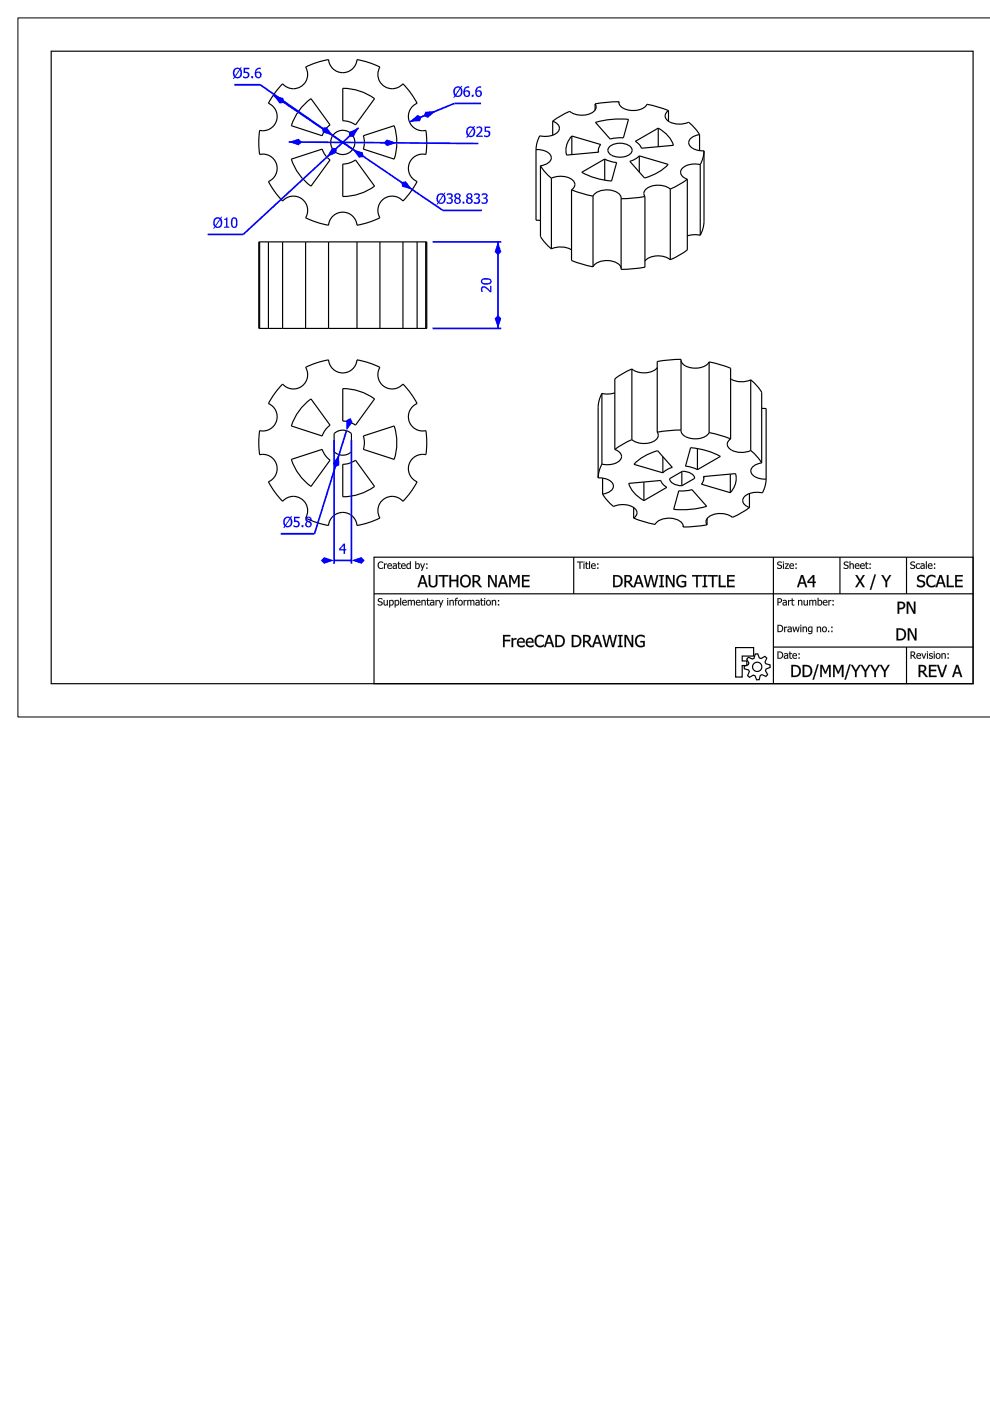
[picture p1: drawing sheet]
<svg xmlns="http://www.w3.org/2000/svg" width="210mm" height="297mm" viewBox="0 0 210 297" stroke-linecap="round" stroke-linejoin="round" font-family="sans-serif">
<g fill="none" stroke="#000" stroke-width=".25">
<path d="M10.9 10.9h195.4v134.1h-195.4zM59.9 17.8a3 3 0 0 0 4.1 .4 3 3 0 0 0 .8-4l2-.8 2.9-.8a3 3 0 0 0 3 2.8 3 3 0 0 0 3-2.8l2.8 .8 2.1 .8a3 3 0 0 0 .8 4 3 3 0 0 0 4-.4l1.5 1.6 1.5 2.5a3 3 0 0 0-1.7 3.7 3 3 0 0 0 3.6 2l.2 2.2-.2 3a3 3 0 0 0-3.6 2 3 3 0 0 0 1.7 3.7l-1.5 2.5-1.5 1.6a3 3 0 0 0-4-.4 3 3 0 0 0-.8 4l-2.1 .8-2.8 .8a3 3 0 0 0-3-2.8 3 3 0 0 0-3 2.8l-2.9-.8-2-.8a3 3 0 0 0-.8-4 3 3 0 0 0-4.1 .4l-1.4-1.6-1.6-2.5a3 3 0 0 0 1.7-3.7 3 3 0 0 0-3.6-2l-.1-3 .1-2.2a3 3 0 0 0 3.6-2 3 3 0 0 0-1.7-3.7l1.6-2.5zM72.7 18.7a11.5 11.5 0 0 1 6.7 2.2l-4 5.6-1.3-.7-1.4-.2zM61.8 33.7l6.5-2.1 .7 1.3 1 1-4.1 5.6a11.5 11.5 0 0 1-4.1-5.8zM64.7 21.9l1.2-1 4.1 5.6-1 1-.7 1.3-6.5-2.1 .9-2.2 .9-1.4zM72.7 34.8l1.4-.2 1.3-.7 4 5.6a11.5 11.5 0 0 1-6.7 2.2zM77 28.8l6.6-2.1a11.5 11.5 0 0 1 0 7l-6.6-2.1 .3-1.4zM113.6 31.7v15h1M113.6 31.7a3.3 3.3 0 0 1 3.2 1.4 1.69 1.69 0 0 1-1.6 1.9l-.6 .2M114.6 35.2v14.9l1 1.4 1.3 1.3M114.6 35.2l1 1.3 1.3 1.3M116.9 37.8a4.5 4.5 0 0 1 4.7 .6 1.22 1.22 0 0 1-.4 1.8"/>
<path d="M116.9 37.8v15M117.2 25.7a1.5 1.5 0 0 1 1.2 2.1 4 4 0 0 1-4 1l-.5 1.4-.3 1.5M117.2 25.7v3M121.2 28.8l6.2 1.8-.4 .6-.1 .6M121.2 28.8a4.2 4.2 0 0 0-1.1 4.1l6.8-.6v-.5M121.2 28.8v4M123.3 36.5l4.9-2.8 .9 .4 1.6 .4-1 3.9a15.7 15.7 0 0 1-6.4-1.9zM126.2 22a1.4 1.4 0 0 1-1.1 2.1 4.4 4.4 0 0 1-4.3-.5l-2.2 1.1-1.4 1M126.2 22v1.3M126.3 25.9a19 19 0 0 1 7-.6l-1.1 3.9h-1.5l-1.3 .3zM126.9 31.8v.5M128.2 33.7v4.5"/>
<path d="M129.2 31.1a3.5 3.5 0 0 1 4.7 .4 1.47 1.47 0 0 1-1.5 1.7 3.2 3.2 0 0 1-3.5-1.1l.1-.6zM131.2 21.6l-5 .4M131.2 21.6a1.79 1.79 0 0 0 1.8 1.7 4.3 4.3 0 0 0 4-.8l.2-.4 2 .5 2.5 .8M131.2 21.6v.2M133.5 34.2l1-.4 1-.8 6.2 1.9a10.7 10.7 0 0 1-5 2.8zM134.7 30l4.9-2.8 1.8 1.4a5.2 5.2 0 0 1 1.4 2.2l-6.8 .6-.3-.6zM135.5 33v3.5M139.6 27.2v3.9M141.7 23.4a1.28 1.28 0 0 0-.7 1.3 1.28 1.28 0 0 0 .9 1.1 4.8 4.8 0 0 0 4.1 .1l1.3 1.3 1 1.3M141.7 23.4v2.3M145.7 38v15l-1.4 1-2.2 1.1M145.7 38l-1.4 1-2.2 1.1"/>
<path d="M148.3 28.5a2.29 2.29 0 0 0-2.3 1.7 2.57 2.57 0 0 0 2.7 1.8h.6M148.3 28.5v3.4M148.5 34.9a3.7 3.7 0 0 0-4.1 1.3 1.71 1.71 0 0 0 1.3 1.8M148.5 34.9v15M149.3 32v15l-.3 1.4-.5 1.5M149.3 32l-.3 1.5-.5 1.4M55 51.3h-.1v18.3h.1M55 51.3h1.9M55 51.3v18.3M56.9 51.3h3M56.9 51.3v18.3M59.9 51.3h4.9"/>
<path d="M59.9 51.3v18.3M64.8 51.3h4.9M64.8 51.3v18.3M69.7 51.3h6M69.7 51.3v18.3M75.7 51.3h4.9M75.7 51.3v18.3M80.6 51.3h4.8M80.6 51.3v18.3M85.4 51.3h3M85.4 51.3v18.3M88.4 51.3h1.9"/>
<path d="M88.4 51.3v18.3M90.3 51.3h.2v18.3h-.2M90.3 51.3v18.3M116.9 52.8a4.7 4.7 0 0 1 4.3 .2M121.2 40.2v15l2.5 .9 2 .5M121.2 40.2l2.5 .9 2 .5M125.7 56.6a4 4 0 0 1 5.1-.8l.8 .7 .1 .4M125.7 41.6a4 4 0 0 1 5.2-.8 1.34 1.34 0 0 1 .8 1.3M125.7 41.6v15M136.7 41.7v15l-2.1 .3-2.9 .1v-15M136.7 41.7l-5 .4M142.1 55.1a4.3 4.3 0 0 0-5.4 .2"/>
<path d="M142.1 40.1a4.3 4.3 0 0 0-5.3 .2 1.09 1.09 0 0 0-.1 1.4M142.1 40.1v15M148.5 49.9l-1.4-.1-1.4 .2M55 69.6h1.9M56.9 69.6h3M59.9 69.6h4.9M64.8 69.6h4.9M69.7 69.6h6M75.7 69.6h4.9M80.6 69.6h4.8M85.4 69.6h3M88.4 69.6h1.9"/>
<path d="M134 78.2l-2.2 1.1-1.4 1v15M134 78.2v15M139.3 78a4.3 4.3 0 0 1-5.3 .2M144.4 76.4a2.69 2.69 0 0 0 2.8 1.7l1-.1a2.84 2.84 0 0 0 2.2-1.3M150.4 76.7l2 .5 2.5 .9v15M150.4 76.7v15M59.9 81.4a3 3 0 0 0 4.1 .5 3 3 0 0 0 .8-4l2-.9 2.9-.7a3 3 0 0 0 3 2.8 3 3 0 0 0 3-2.8l2.8 .7 2.1 .9a3 3 0 0 0 .8 4 3 3 0 0 0 4-.5l1.5 1.7 1.5 2.5a3 3 0 0 0-1.7 3.7 3 3 0 0 0 3.6 2l.2 2.9-.2 2.2a3 3 0 0 0-3.6 2 3 3 0 0 0 1.7 3.8l-1.5 2.4-1.5 1.7a3 3 0 0 0-4-.5 3 3 0 0 0-.8 4l-2.1 .9-2.8 .7a3 3 0 0 0-3-2.8 3 3 0 0 0-3 2.8l-2.9-.7-2-.9a3 3 0 0 0-.8-4 3 3 0 0 0-4.1 .5l-1.4-1.7-1.6-2.4a3 3 0 0 0 1.7-3.8 3 3 0 0 0-3.6-2l-.1-2.2 .1-2.9a3 3 0 0 0 3.6-2 3 3 0 0 0-1.7-3.7l1.6-2.5zM61.8 97.4l6.5-2.1 .7 1.3 1 1-4.1 5.5a11.5 11.5 0 0 1-4.1-5.7zM64.7 85.6l1.2-1 4.1 5.5-1 1.1-.7 1.2-6.5-2.1 .9-2.2 .9-1.3zM70.8 91.9a2.66 2.66 0 0 1 3.7 0v3.9a2.66 2.66 0 0 1-3.7 0zM72.7 82.4a11.5 11.5 0 0 1 6.7 2.2l-4 5.5-1.3-.6-1.4-.2zM72.7 98.4l1.4-.2 1.3-.6 4 5.5a11.5 11.5 0 0 1-6.7 2.2z"/>
<path d="M77 92.4l6.6-2.1a11.5 11.5 0 0 1 0 7.1l-6.6-2.1 .3-1.4zM127.6 98.4l-.6 1.4-.2 1.5M127.6 83.4l-.6 1.5-.2 1.4v15M127.6 83.4v15M130.4 95.3a1.5 1.5 0 0 1 1.2 2.2 4 4 0 0 1-4 .9M130.4 83.3l-1.4 .2-1.4-.1M134 93.2l-2.2 1.1-1.4 1M134.9 98l2.3-1.6 2.2-.8 3.1 3.5-1.3 .6-.7 .6-6.1-1.9zM139.3 91.6a1.4 1.4 0 0 1-1.1 2.1 4.4 4.4 0 0 1-4.2-.5M140.5 96.8v3.5M144.4 91.2a1.79 1.79 0 0 0 1.7 1.7 4.3 4.3 0 0 0 4-.8l.3-.4M144.4 91.2l-5.1 .4"/>
<path d="M144.4 91.2v-15l-2.2 .1-2.9 .3v15M144.6 100v3M146.4 94.9a15.7 15.7 0 0 1 6.3 1.9l-4.8 2.8-.9-.4-1.7-.4zM147.9 95.1v4.5M150.4 91.7l2 .5 2.5 .9M154.9 93.1a1.28 1.28 0 0 0-.7 1.2 1.28 1.28 0 0 0 .9 1.1 4.8 4.8 0 0 0 4.1 .1M154.9 80.3a4.6 4.6 0 0 0 4.3 .2M159.2 95.5l1.3 1.3 1 1.3M159.2 80.5l1.3 1.3 1 1.4v14.9M159.2 80.5v15M161.5 98.1a2.29 2.29 0 0 0-2.3 1.7 2.57 2.57 0 0 0 2.7 1.8h.5M161.5 86.6h.9v15"/>
<path d="M79.3 118.1h127v26.9h-127zM121.6 118.1v7.8M126.8 101.3a3.3 3.3 0 0 1 3.2 1.4 1.69 1.69 0 0 1-1.6 1.9l-.6 .2M127.8 104.8l1 1.3 1.3 1.3a4.5 4.5 0 0 1 4.7 .6 1.22 1.22 0 0 1-.5 1.9M127.8 101.4v3.4M133.3 102.5l6.8-.6 .3 .6 1 .8-4.9 2.8-1.8-1.4a5.2 5.2 0 0 1-1.4-2.2zM134.3 109.9l2.6 .8 2 .5a4 4 0 0 1 5.2-.7 1.34 1.34 0 0 1 .8 1.2M134.3 107.6v2.3M136.5 102.2v3.9M142 101.5l2.7-1.6a2.35 2.35 0 0 1 2.6 1.5l-2.7 1.6a2.35 2.35 0 0 1-2.6-1.5zM143.9 104.1h1.4l1.4-.3 3.1 3.6a19 19 0 0 1-7 .6zM144.9 111.5v.2"/>
<path d="M149.2 101.5v-.5l6.8-.6a4.2 4.2 0 0 1-1.2 4.1M149.2 101.5l-.1 .6-.4 .6 6.1 1.8M149.2 101v.5M149.9 111.3l-5 .4M149.9 110v1.3M154.8 100.5v4M158.9 107.6l-1.4 1-2.2 1.1a4.3 4.3 0 0 0-5.3 .2 1.09 1.09 0 0 0-.1 1.4M158.9 104.6v3M162.4 101.6l-.2 1.5-.6 1.4a3.7 3.7 0 0 0-4.1 1.3 1.71 1.71 0 0 0 1.4 1.8M164 118.1v26.9M178.1 118.1v7.8M192.2 118.1v7.8"/>
<path d="M79.3 125.9h127M156 137.3h3.8v1.8h-2.4v1h.9v1h-.9v2.4h-1.4zM158.7 139.4l.8 .3 .4-.1 .2-.9 .6-.1 .3 .9 .4 .1 .8-.4 .4 .3-.4 .9 .2 .3 .9 .3v.5l-.9 .3-.1 .4 .5 .8-.4 .4-.9-.4-.3 .2-.2 .9h-.6l-.3-.8-.4-.2-.8 .5-.4-.4 .4-.8-.2-.4-.9-.2v-.5l.9-.4 .1-.3-.5-.8zM164 137.2h42.3M192.2 137.2v7.8"/>
<circle cx="72.7" cy="30.2" r="2.57"/>
<circle cx="160.5" cy="141.4" r=".99"/>
</g>
<g fill="#000">
<path d="M80.2 126.9l.7-.1 .2 .1v.2a.35 .35 0 0 0-.5-.2 .35 .35 0 0 0-.2 .5l.1 .1a.51 .51 0 0 1 .6 .6 .51 .51 0 0 1-.8 .3l-.2-.1v-.3a.42 .42 0 0 0 .5 .2 .42 .42 0 0 0 .3-.4 .6 .6 0 0 1-.6-.2 .6 .6 0 0 1-.1-.7zM81.3 127.2h.2v.9l.2 .1 .3-.1v-.9h.2v1.2h-.2v-.2l-.3 .2-.3-.1zM82.5 127.2l.2 .1a.57 .57 0 0 1 .9 .4 .57 .57 0 0 1-.7 .7l-.2-.1v.5h-.2zM82.7 127.5v.7a.39 .39 0 0 0 .6-.3 .39 .39 0 0 0-.5-.5zM83.7 127.2l.2 .1a.57 .57 0 0 1 .8 .4 .57 .57 0 0 1-.6 .7l-.2-.1v.5h-.2zM83.9 127.5v.7a.39 .39 0 0 0 .6-.3 .39 .39 0 0 0-.6-.5zM84.9 126.8h.1v1.6h-.1zM85.4 127.4a.49 .49 0 0 1 .6-.2 .49 .49 0 0 1 .3 .6h-.8a.46 .46 0 0 0 .3 .4 .46 .46 0 0 0 .4-.1v.2a.64 .64 0 0 1-.8-.1 .64 .64 0 0 1 0-.8zM85.5 127.4v.3h.6l-.2-.3zM86.5 127.2h.1v.1a.36 .36 0 0 1 .7 .1l.2-.2 .4 .1 .1 1.1h-.2v-.7a.24 .24 0 0 0-.2-.3 .24 .24 0 0 0-.3 .2v.8h-.2v-.9l-.2-.1-.3 .1v.9h-.1zM88.3 127.4a.49 .49 0 0 1 .6-.2 .49 .49 0 0 1 .3 .6h-.8a.46 .46 0 0 0 .3 .4 .46 .46 0 0 0 .4-.1v.2a.64 .64 0 0 1-.8-.1 .64 .64 0 0 1 0-.8zM88.4 127.4v.3h.6l-.2-.3zM89.4 127.2h.2v.1a.4 .4 0 0 1 .4-.1 .4 .4 0 0 1 .3 .4v.8h-.2v-.9l-.3-.1-.2 .1v.9h-.2zM90.6 126.9h.1v.3h.4v.2h-.4l.1 .7 .3 .1a.27 .27 0 0 1-.3 .2 .27 .27 0 0 1-.2-.2v-.8h-.2zM91.4 127.9a.26 .26 0 0 0 .1 .3 .26 .26 0 0 0 .4-.1v-.3zM91.3 127.2l.7 .1 .1 1.1-.2-.2a.42 .42 0 0 1-.6 .1 .42 .42 0 0 1-.1-.5 .42 .42 0 0 1 .5-.2h.2l-.1-.2h-.5zM92.3 127.2h.2v.2l.5-.2v.2l-.5 .2v.8h-.2zM93 127.2h.2l.3 .9 .3-.9h.2l-.6 1.6h-.2l.2-.5zM94.8 127.2h.2v1.2h-.2zM94.8 126.8h.2v.2h-.2zM95.3 127.2h.2v.1a.4 .4 0 0 1 .5-.1 .4 .4 0 0 1 .2 .4v.8h-.2v-.9l-.2-.1-.3 .1v.9h-.2zM96.6 126.9l.5-.1v.1l-.4 .2v.1h.3v.2h-.3v1h-.2v-1l-.1-.2h.1zM97.2 127.3a.55 .55 0 0 1 .8 .1 .55 .55 0 0 1-.1 .8 .55 .55 0 0 1-.8-.1zM97.4 127.5a.41 .41 0 0 0-.1 .5 .41 .41 0 0 0 .5 .1 .41 .41 0 0 0 .1-.5 .41 .41 0 0 0-.5-.1zM98.3 127.2h.2v.2l.4-.2v.2l-.4 .2v.8h-.2zM99.1 127.2h.2v.1a.36 .36 0 0 1 .6 .1l.2-.2 .4 .1 .1 1.1h-.2v-.7a.24 .24 0 0 0-.2-.3 .24 .24 0 0 0-.3 .2v.8h-.2v-.9l-.2-.1-.2 .1v.9h-.2zM101 127.9a.26 .26 0 0 0 .2 .3 .26 .26 0 0 0 .3-.1v-.3zM100.9 127.2l.7 .1 .1 1.1-.2-.2a.42 .42 0 0 1-.6 .1 .42 .42 0 0 1-.1-.5 .42 .42 0 0 1 .5-.2h.2l-.1-.2h-.5zM102 126.9h.2v.3h.3v.2h-.3v.7l.3 .1a.27 .27 0 0 1-.2 .2 .27 .27 0 0 1-.3-.2v-.8h-.2zM102.7 127.2h.1v1.2h-.1zM102.6 126.8h.3v.2h-.3zM103.2 127.3a.55 .55 0 0 1 .8 .1 .55 .55 0 0 1-.1 .8 .55 .55 0 0 1-.8-.1zM103.3 127.5a.41 .41 0 0 0-.1 .5 .41 .41 0 0 0 .6 .1 .41 .41 0 0 0 .1-.5 .41 .41 0 0 0-.6-.1zM104.3 127.2h.2v.1a.4 .4 0 0 1 .4-.1 .4 .4 0 0 1 .3 .4v.8h-.2v-.9l-.2-.1-.3 .1v.9h-.2zM105.6 127.2h.2v.3h-.2zM105.6 128.1h.2v.3h-.2z"/>
<path d="M80.2 126.9l.2-.1a.41 .41 0 0 1 .5 0 .41 .41 0 0 1 .2 .4 .34 .34 0 0 0-.5-.3 .34 .34 0 0 0-.2 .5l.1 .1a.52 .52 0 0 1 .6 .4 .52 .52 0 0 1-.5 .6 .52 .52 0 0 1-.5-.5 .37 .37 0 0 0 .5 .3 .37 .37 0 0 0 .2-.5l-.5-.2a.42 .42 0 0 1-.1-.7zM80.3 126.9l-.2 .3 .1 .3 .5 .2a.25 .25 0 0 1 .2 .3 .25 .25 0 0 1-.2 .2l-.6-.2v.3l.2 .1 .7-.1a.42 .42 0 0 0-.2-.8 .36 .36 0 0 1-.5-.1 .36 .36 0 0 1 .2-.5 .36 .36 0 0 1 .5 .2h.1v-.2l-.2-.1zM81.3 127.2h.2l.1 .9 .1 .1 .3-.1v-.9h.2v1.2h-.2v-.2l-.3 .2-.3-.1zM81.3 127.2l.1 1.1 .4 .1 .2-.2v.2h.2v-1.2h-.2v.9l-.3 .1-.2-.1v-.9zM82.5 127.2h.2v.1a.53 .53 0 0 1 .8 .1 .53 .53 0 0 1-.1 .7 .47 .47 0 0 1-.7 .2v.5h-.2zM82.5 127.2v1.6h.2v-.5a.55 .55 0 0 0 .8-.4 .55 .55 0 0 0-.7-.6zM82.7 127.5v.6a.38 .38 0 0 0 .6-.2 .38 .38 0 0 0-.5-.4zM82.7 127.5a.37 .37 0 0 1 .5-.1 .37 .37 0 0 1 .1 .6l-.2 .2h-.4zM83.7 127.2h.2v.1a.53 .53 0 0 1 .7 .1 .53 .53 0 0 1 0 .7 .47 .47 0 0 1-.7 .2v.5h-.2zM83.7 127.2v1.6h.2v-.5a.55 .55 0 0 0 .8-.4 .55 .55 0 0 0-.7-.6zM83.9 127.5v.6a.38 .38 0 0 0 .5-.2 .38 .38 0 0 0-.4-.4zM83.9 127.5a.37 .37 0 0 1 .5-.1 .37 .37 0 0 1 0 .6l-.1 .2h-.4zM84.8 126.8h.3v1.6h-.3zM84.9 126.8v1.6h.1v-1.6zM85.4 127.3a.5 .5 0 0 1 .6-.1 .5 .5 0 0 1 .3 .6h-.8a.45 .45 0 0 0 .7 .3 .52 .52 0 0 1-.6 .3 .52 .52 0 0 1-.4-.6zM85.4 127.4a.6 .6 0 0 0-.1 .7 .6 .6 0 0 0 .8 .3l.1-.1v-.2l-.1 .1a.4 .4 0 0 1-.5 0 .4 .4 0 0 1-.1-.4l.7-.1a.47 .47 0 0 0-.2-.5 .47 .47 0 0 0-.6 .2zM85.5 127.4v.3h.6l-.2-.3zM85.5 127.4h.4l.2 .3h-.7zM86.4 127.2h.3l-.1 .1a.37 .37 0 0 1 .7 .1l.3-.2 .3 .1 .1 1.1h-.2l-.1-.9-.1-.1-.3 .1v.9h-.2v-.9l-.2-.1-.3 .1 .1 .9h-.3zM86.5 127.2v1.2h.1v-.9l.3-.1 .2 .1v.9h.2v-.9l.3-.1 .2 .1v.9h.2l-.1-1.1-.4-.1-.2 .2a.35 .35 0 0 0-.7 0v-.2zM88.3 127.3a.5 .5 0 0 1 .6-.1 .5 .5 0 0 1 .3 .6h-.8a.45 .45 0 0 0 .7 .3 .52 .52 0 0 1-.6 .3 .52 .52 0 0 1-.4-.6zM88.3 127.4a.6 .6 0 0 0-.1 .7 .6 .6 0 0 0 .8 .3l.1-.1v-.2l-.1 .1a.4 .4 0 0 1-.5 0 .4 .4 0 0 1-.1-.4l.7-.1a.47 .47 0 0 0-.2-.5 .47 .47 0 0 0-.6 .2zM88.4 127.4v.3h.6l-.2-.3zM88.4 127.4h.4l.2 .3h-.7zM89.3 127.2h.3v.1a.4 .4 0 0 1 .4-.1 .4 .4 0 0 1 .3 .4v.8h-.2l-.1-.9-.2-.1-.2 .1v.9h-.3zM89.4 127.2v1.2h.2l-.1-.9 .3-.1 .3 .1v.9h.2v-.8a.39 .39 0 0 0-.3-.4 .39 .39 0 0 0-.5 .2l.1-.2zM90.5 126.9h.3l-.1 .3h.4v.2h-.4l.1 .7 .3 .1v.2a.4 .4 0 0 1-.6-.4l.1-.6h-.2zM90.6 126.9l-.2 .5h.2v.6a.38 .38 0 0 0 .5 .3v-.1l-.4-.1v-.7h.4v-.2h-.4v-.3zM91.4 127.9a.25 .25 0 0 0 .1 .3 .25 .25 0 0 0 .4-.1v-.3zM91.4 127.9l.5-.1v.3a.27 .27 0 0 1-.4 .1 .27 .27 0 0 1-.1-.3zM91.2 127.2h.4a.39 .39 0 0 1 .5 .4v.8h-.2v-.2l-.2 .1a.38 .38 0 0 1-.5-.1 .38 .38 0 0 1 .2-.5l.5-.1a.35 .35 0 0 0-.3-.3 .35 .35 0 0 0-.3 .1zM91.3 127.2v.2h.5l.1 .2a.47 .47 0 0 0-.6 .1 .47 .47 0 0 0 0 .6l.3 .1 .3-.2v.2h.2l-.1-1.1zM92.3 127.2h.2v.2l.5-.2v.2l-.5 .2v.8h-.2zM92.3 127.2v1.2h.2v-.9l.5-.1v-.2l-.5 .2v-.2zM93 127.2h.2l.3 .9 .3-.9h.2l-.6 1.6h-.2l.2-.5zM93 127.2l.4 1.1-.2 .5h.2l.6-1.6h-.2l-.3 .9-.3-.9zM94.8 127.2h.2v1.2h-.2zM94.8 127.2v1.2h.2v-1.2zM94.8 126.8h.2v.2h-.2zM94.8 126.8v.2h.2v-.2zM95.3 127.2h.2v.1a.4 .4 0 0 1 .5-.1 .4 .4 0 0 1 .2 .4v.8h-.2v-.9l-.2-.1-.3 .1v.9h-.2zM95.3 127.2v1.2h.2v-.9l.3-.1 .2 .1v.9h.2v-.8a.39 .39 0 0 0-.3-.4 .39 .39 0 0 0-.4 .2v-.2zM96.6 126.9l.5-.1v.2l-.4 .1v.1h.3v.2h-.3v1h-.2v-1h-.1zM96.6 126.9l-.1 .3h-.1v.2h.1v1h.2v-1h.3v-.2h-.3v-.1l.4-.2v-.1zM97 127.8a.58 .58 0 0 1 1.1 0 .58 .58 0 0 1-1.1 0zM97.2 127.4a.59 .59 0 0 0 0 .8 .59 .59 0 0 0 .8 0 .59 .59 0 0 0 0-.9l-.4-.1zM97.4 127.5a.4 .4 0 0 0-.1 .5 .4 .4 0 0 0 .5 .1 .4 .4 0 0 0 .1-.5 .4 .4 0 0 0-.5-.1zM97.4 127.5a.38 .38 0 0 1 .5 .3 .38 .38 0 0 1-.5 .3zM98.3 127.2h.2v.2l.4-.2v.2l-.4 .2v.8h-.2zM98.3 127.2v1.2h.2v-.9l.4-.1v-.2l-.4 .2v-.2zM99.1 127.2h.2v.1a.37 .37 0 0 1 .6 .1l.3-.2 .3 .1 .1 1.1h-.2v-.9l-.2-.1-.3 .1v.9h-.2v-.9l-.2-.1-.2 .1v.9h-.2zM99.1 127.2v1.2h.2v-.9l.2-.1 .2 .1v.9h.2v-.9l.3-.1 .2 .1v.9h.2l-.1-1.1-.4-.1-.2 .2a.35 .35 0 0 0-.6 0v-.2zM101 127.9a.25 .25 0 0 0 .2 .3 .25 .25 0 0 0 .3-.1v-.3zM101 127.9l.5-.1v.3a.27 .27 0 0 1-.4 .1 .27 .27 0 0 1-.1-.3zM100.9 127.2h.3a.39 .39 0 0 1 .5 .4v.8h-.2v-.2l-.1 .1a.38 .38 0 0 1-.6-.1 .38 .38 0 0 1 .2-.5l.5-.1a.35 .35 0 0 0-.3-.3 .35 .35 0 0 0-.3 .1zM100.9 127.2v.2h.5l.1 .2a.47 .47 0 0 0-.6 .1 .47 .47 0 0 0 0 .6l.3 .1 .3-.2v.2h.2l-.1-1.1zM102 126.9h.2v.3h.3v.2h-.3v.7l.3 .1v.2a.4 .4 0 0 1-.5-.4v-.6h-.2zM102 126.9l-.2 .5h.2v.6a.38 .38 0 0 0 .5 .3v-.1l-.3-.1-.1-.7h.4v-.2h-.4l.1-.3zM102.6 127.2h.3v1.2h-.3zM102.7 127.2v1.2h.1v-1.2zM102.6 126.8h.3v.2h-.3zM102.6 126.8v.2h.3v-.2zM102.9 127.8a.6 .6 0 0 1 1.2 0 .6 .6 0 0 1-1.2 0zM103.2 127.4a.59 .59 0 0 0-.1 .8 .59 .59 0 0 0 .9 0 .59 .59 0 0 0-.1-.9l-.3-.1zM103.3 127.5a.4 .4 0 0 0-.1 .5 .4 .4 0 0 0 .6 .1 .4 .4 0 0 0 .1-.5 .4 .4 0 0 0-.6-.1zM103.3 127.5a.38 .38 0 0 1 .6 .3 .38 .38 0 0 1-.6 .3zM104.3 127.2h.2v.1a.4 .4 0 0 1 .4-.1 .4 .4 0 0 1 .3 .4v.8h-.2v-.9l-.2-.1-.3 .1v.9h-.2zM104.3 127.2v1.2h.2v-.9l.3-.1 .2 .1v.9h.2v-.8a.39 .39 0 0 0-.3-.4 .39 .39 0 0 0-.4 .2v-.2zM105.6 127.2h.2v.3h-.2zM105.6 127.2v.3h.2v-.3zM105.6 128.1h.2v.3h-.2zM105.6 128.1v.3h.2v-.3z"/>
<path d="M80.3 119.3l.6-.2 .3 .1v.2a.57 .57 0 0 0-.8 0 .57 .57 0 0 0 0 .8 .57 .57 0 0 0 .8 .1v.2a.79 .79 0 0 1-1-.2 .79 .79 0 0 1 .1-1zM81.4 119.5h.2v.1l.4-.1v.2l-.4 .1v.8h-.2zM82.2 119.6a.49 .49 0 0 1 .7-.1 .49 .49 0 0 1 .2 .5h-.8a.46 .46 0 0 0 .3 .4 .46 .46 0 0 0 .5-.1v.2a.64 .64 0 0 1-.8-.1 .64 .64 0 0 1-.1-.8zM82.4 119.7l-.1 .2h.6l-.1-.3zM83.5 120.1a.26 .26 0 0 0 .1 .4 .26 .26 0 0 0 .3-.2v-.3zM83.3 119.5l.8 .1v1l-.2-.1a.42 .42 0 0 1-.5 .1 .42 .42 0 0 1-.2-.6 .42 .42 0 0 1 .6-.1l.1-.1v-.2l-.6 .1zM84.4 119.1h.2v.4h.4v.1h-.4v.8h.4a.27 .27 0 0 1-.3 .2 .27 .27 0 0 1-.3-.2v-.8h-.1zM85.2 119.6a.49 .49 0 0 1 .6-.1 .49 .49 0 0 1 .2 .5h-.8a.46 .46 0 0 0 .3 .4 .46 .46 0 0 0 .5-.1v.2a.64 .64 0 0 1-.8-.1 .64 .64 0 0 1 0-.8zM85.3 119.7l-.1 .2h.6l-.1-.3zM86.3 119.6l.2-.2 .4 .1v-.5h.2v1.6l-.2-.1a.51 .51 0 0 1-.7 0 .51 .51 0 0 1 0-.7zM86.4 119.7a.39 .39 0 0 0-.1 .5 .39 .39 0 0 0 .5 .2l.1-.7zM88.2 119.7v.7a.39 .39 0 0 0 .6-.3 .39 .39 0 0 0-.5-.4zM88 119h.2v.6a.57 .57 0 0 1 .9 .4 .57 .57 0 0 1-.7 .6h-.4zM89.1 119.5h.2l.3 .8 .3-.8h.2l-.6 1.5h-.2l.2-.4zM90.4 119.5h.2v.2h-.2zM90.4 120.3h.2v.3h-.2z"/>
<path d="M80.3 119.2l.5-.2 .5 .2v.2l-.5-.2-.4 .2a.6 .6 0 0 0-.1 .8 .6 .6 0 0 0 .8 .2l.2-.2v.3l-.3 .1a.79 .79 0 0 1-.9-.4 .79 .79 0 0 1 .2-1zM80.3 119.3a.78 .78 0 0 0-.1 1 .78 .78 0 0 0 1 .2v-.2l-.4 .2-.4-.2a.6 .6 0 0 1-.1-.9 .6 .6 0 0 1 .9 0v-.2l-.2-.1h-.4zM81.4 119.4h.2v.2l.4-.2v.3l-.4 .1v.8h-.2zM81.4 119.5v1.1h.2v-.8l.4-.1v-.2l-.4 .1v-.1zM82.2 119.6a.5 .5 0 0 1 .7-.1 .5 .5 0 0 1 .2 .6l-.8-.1a.45 .45 0 0 0 .8 .3 .52 .52 0 0 1-.7 .4 .52 .52 0 0 1-.3-.7zM82.3 119.6a.6 .6 0 0 0-.1 .8 .6 .6 0 0 0 .7 .2l.2-.1v-.2l-.2 .1a.4 .4 0 0 1-.4 0 .4 .4 0 0 1-.2-.4l.8-.1a.47 .47 0 0 0-.3-.5 .47 .47 0 0 0-.5 .2zM82.4 119.7l-.1 .2h.6l-.1-.3zM82.4 119.7l.4-.1 .1 .3h-.6zM83.5 120.1a.25 .25 0 0 0 .1 .4 .25 .25 0 0 0 .3-.2v-.3zM83.5 120.1l.5-.1v.3a.27 .27 0 0 1-.4 .2 .27 .27 0 0 1-.1-.4zM83.3 119.5l.4-.1a.39 .39 0 0 1 .5 .4v.8h-.3v-.1l-.1 .1a.38 .38 0 0 1-.5-.1 .38 .38 0 0 1 .1-.6l.5-.1a.35 .35 0 0 0-.2-.2 .35 .35 0 0 0-.4 .1zM83.3 119.5v.2l.5-.1 .1 .3a.47 .47 0 0 0-.5 0 .47 .47 0 0 0-.1 .6l.3 .1 .4-.1-.1 .1h.2v-1zM84.4 119.1h.2v.4l.4-.1v.2h-.4v.7l.4 .1v.2a.4 .4 0 0 1-.6-.3v-.7h-.1zM84.4 119.1l-.1 .5h.1v.7a.38 .38 0 0 0 .6 .3v-.2l-.4-.1v-.7h.4v-.1h-.4v-.4zM85.2 119.6a.5 .5 0 0 1 .6-.1 .5 .5 0 0 1 .2 .6l-.8-.1a.45 .45 0 0 0 .8 .3 .52 .52 0 0 1-.6 .4 .52 .52 0 0 1-.4-.7zM85.2 119.6a.6 .6 0 0 0-.1 .8 .6 .6 0 0 0 .7 .2l.2-.1v-.2l-.2 .1a.4 .4 0 0 1-.4 0 .4 .4 0 0 1-.2-.4l.8-.1a.47 .47 0 0 0-.3-.5 .47 .47 0 0 0-.5 .2zM85.3 119.7l-.1 .2h.6l-.1-.3zM85.3 119.7l.4-.1 .1 .3h-.6zM86.3 119.6l.2-.2 .4 .1v-.5h.2v1.6h-.2v-.1l-.4 .1-.2-.1-.2-.5zM86.3 119.6a.55 .55 0 0 0-.2 .7 .55 .55 0 0 0 .7 .3l.1-.1v.1h.2v-1.6h-.2v.5l-.4-.1zM86.4 119.7a.38 .38 0 0 0-.1 .5 .38 .38 0 0 0 .5 .2l.1-.7zM86.4 119.7h.5v.6a.38 .38 0 0 1-.5 .1 .38 .38 0 0 1 0-.6zM88.2 119.7v.7a.38 .38 0 0 0 .6-.3 .38 .38 0 0 0-.5-.4zM88.2 119.7a.34 .34 0 0 1 .4-.1 .34 .34 0 0 1 .2 .4 .38 .38 0 0 1-.1 .4 .38 .38 0 0 1-.5 0zM88 119h.2v.6a.49 .49 0 0 1 .7-.1 .49 .49 0 0 1 .1 .7 .48 .48 0 0 1-.8 .4h-.2zM88 119v1.6l.2-.1a.56 .56 0 0 0 .8-.4 .56 .56 0 0 0-.6-.6l-.2 .1v-.6zM89.1 119.4h.2l.3 .9 .3-.9h.2l-.6 1.6h-.2l.2-.4zM89.1 119.5l.4 1.1-.2 .4h.2l.6-1.5h-.2l-.3 .8-.3-.8zM90.4 119.4h.2v.4h-.2zM90.4 119.5v.2h.2v-.2zM90.4 120.3h.2v.3h-.2zM90.4 120.3v.3h.2v-.3z"/>
<path d="M89.4 121.9h.4l.9 2.6h-.4l-.2-.7h-1l-.2 .7h-.4zM89.4 121.9l-.9 2.6h.4l.2-.7h1l.2 .7h.4l-.9-2.6zM89.6 122.3l-.4 1.2h.8zM89.6 122.2l.4 1.3h-.8zM90.9 121.9h.3v1.6a.6 .6 0 0 0 .4 .7 .6 .6 0 0 0 .7-.2l.1-2.1h.4v1.6a.95 .95 0 0 1-1 1.1 .95 .95 0 0 1-.9-1.1zM90.9 121.9v1.8l.2 .6a1.18 1.18 0 0 0 1.4 0l.2-.6v-1.8h-.3l-.1 2.1a.65 .65 0 0 1-1 0l-.1-2.1zM93 121.9h2.1v.3h-.9v2.3h-.4l.1-2.3h-.9zM93 121.9v.3h.9v2.3h.3v-2.3h.9v-.3zM95.3 121.9h.4v1h1.1v-1h.4v2.6h-.4v-1.3h-1.2l.1 1.3h-.4zM95.3 121.9v2.6h.3v-1.3h1.2v1.3h.4v-2.6h-.4v1h-1.2v-1zM97.8 122.2a1.22 1.22 0 0 1 1.6-.1 1.22 1.22 0 0 1 .4 1.5l-.3 .6a1.17 1.17 0 0 1-1.7 0l-.3-1zM97.9 122.2a1.48 1.48 0 0 0 .6 2.3 1.34 1.34 0 0 0 1.3-.8 1.34 1.34 0 0 0-.3-1.5 1.17 1.17 0 0 0-1.6 0zM98.1 122.4a1.29 1.29 0 0 0 .4 1.8 1.01 1.01 0 0 0 .9-.5 1.01 1.01 0 0 0-.1-1.1 .74 .74 0 0 0-1.2-.2zM98.2 122.3a.73 .73 0 0 1 1.1 .1 1.33 1.33 0 0 1-.4 1.8 1.04 1.04 0 0 1-1-.5 1.04 1.04 0 0 1 .1-1.1zM100.2 121.9l1.3 .2a.7 .7 0 0 1 .2 1l-.4 .3 .9 1.1h-.5l-.8-1h-.4l.1 1h-.4zM100.2 121.9v2.6h.3v-1h.4l.8 1h.5l-1-1.1a.74 .74 0 0 0 .6-.9 .74 .74 0 0 0-.9-.6zM100.5 122.2v1a.58 .58 0 0 0 .8-.1 .58 .58 0 0 0 0-.7zM100.5 122.2h.4a.49 .49 0 0 1 .5 .3 .49 .49 0 0 1-.1 .6l-.8 .1zM103.5 121.9h.5l1 2.1v-2.1h.3v2.6h-.4l-1.1-2.2v2.2h-.3zM103.5 121.9v2.6h.3v-2.2l1.1 2.2h.4v-2.6h-.3v2.1l-1-2.1zM106.4 121.9h.5l.8 2.6h-.4l-.2-.7h-1l-.2 .7h-.4zM106.4 121.9l-.8 2.6h.3l.2-.7h1l.3 .7h.3l-.8-2.6zM106.6 122.3l-.4 1.2h.8zM106.6 122.2l.5 1.3h-.9zM107.9 121.9h.5l.7 1.5 .6-1.5h.5v2.6h-.4v-2.2l-.6 1.5h-.3l-.6-1.5v2.2h-.4zM108 121.9v2.6h.3v-2.2l.6 1.5h.3l.6-1.5v2.2h.4v-2.6h-.5l-.6 1.5-.7-1.5zM110.7 121.9h1.6v.3h-1.3v.7h1.2v.3h-1.2v1h1.3v.3h-1.6zM110.7 121.9v2.6h1.6v-.3h-1.3v-1h1.2v-.3h-1.2v-.7h1.3v-.3z"/>
<path d="M89.4 121.9h.4l.9 2.6h-.4l-.2-.7h-1l-.2 .7h-.4zM89.6 122.3l-.4 1.2h.8zM90.9 121.9h.3v1.6a.6 .6 0 0 0 .6 .8 .6 .6 0 0 0 .6-.8v-1.6h.3v1.6a.93 .93 0 0 1-.9 1 .93 .93 0 0 1-.9-1zM93 121.9h2.1v.3h-.9v2.3h-.3v-2.3h-.9zM95.3 121.9h.3v1h1.2v-1h.4v2.6h-.4v-1.3h-1.2v1.3h-.3zM97.9 122.2a1.2 1.2 0 0 1 1.5-.1 1.2 1.2 0 0 1 .4 1.5 1.16 1.16 0 0 1-1.5 .9 1.16 1.16 0 0 1-.7-1.5zM98.2 122.3a1.19 1.19 0 0 0 .5 1.9 1.05 1.05 0 0 0 .8-1.1 1.05 1.05 0 0 0-1-.9zM100.2 121.9h.7a.75 .75 0 0 1 .9 .5 .75 .75 0 0 1-.5 1l.9 1.1h-.5l-.8-1h-.4v1h-.3zM100.5 122.2v1a.57 .57 0 0 0 .8-.1 .57 .57 0 0 0-.1-.8zM103.5 121.9h.5l1 2.1v-2.1h.3v2.6h-.4l-1.1-2.2v2.2h-.3zM106.4 121.9h.5l.8 2.6h-.3l-.3-.7h-1l-.2 .7h-.3zM106.6 122.3l-.4 1.2h.8zM108 121.9h.4l.7 1.5 .6-1.5h.5v2.6h-.4v-2.2l-.6 1.5h-.3l-.6-1.5v2.2h-.3zM110.7 121.9h1.6v.3h-1.3v.7h1.2v.3h-1.2v1h1.3v.3h-1.6z"/>
<path d="M106.7 134.6h1.5v.3h-1.2v.8h1.1v.3h-1.1v1.2h-.3zM108.5 135.3h.3v.3l.7-.3v.3l-.7 .2v1.4h-.3zM109.9 135.5a.82 .82 0 0 1 1-.2 .82 .82 0 0 1 .4 1h-1.4a.76 .76 0 0 0 .5 .6 .76 .76 0 0 0 .8-.2v.4a1.06 1.06 0 0 1-1.3-.2 1.06 1.06 0 0 1 0-1.4zM110.1 135.6l-.2 .4h1.1a.49 .49 0 0 0-.3-.5 .49 .49 0 0 0-.6 .1zM111.7 135.5a.82 .82 0 0 1 1-.2 .82 .82 0 0 1 .4 1h-1.3a.76 .76 0 0 0 .5 .6 .76 .76 0 0 0 .8-.2v.4a1.06 1.06 0 0 1-1.4-.2 1.06 1.06 0 0 1 0-1.4zM112 135.6l-.2 .4h1a.49 .49 0 0 0-.3-.5 .49 .49 0 0 0-.5 .1zM113.7 134.9l.5-.3h.6l.5 .2v.4a.94 .94 0 0 0-1.2-.2 .94 .94 0 0 0-.4 1.2 .89 .89 0 0 0 .7 .7 .89 .89 0 0 0 .9-.3v.4a1.3 1.3 0 0 1-1.7-.1 1.3 1.3 0 0 1-.1-1.7zM116.2 134.6h.4l.9 2.6h-.4l-.2-.7h-1l-.2 .7h-.4zM116.4 135l-.4 1.2h.8zM117.7 134.6a1.81 1.81 0 0 1 1.8 .5 1.31 1.31 0 0 1 .1 1.4 1.31 1.31 0 0 1-1.3 .7h-.6zM118.1 134.9v2a1.03 1.03 0 0 0 1.3-1 1.03 1.03 0 0 0-1.3-1zM121.2 134.6a1.81 1.81 0 0 1 1.8 .5 1.31 1.31 0 0 1 .1 1.4 1.31 1.31 0 0 1-1.3 .7h-.6zM121.6 134.9v2a1.03 1.03 0 0 0 1.3-1 1.03 1.03 0 0 0-1.3-1zM123.6 134.6h.7a.75 .75 0 0 1 .9 .5 .75 .75 0 0 1-.5 1l.9 1.1h-.4l-.8-1h-.4v1h-.4zM124 134.9v1a.57 .57 0 0 0 .8-.1 .57 .57 0 0 0-.2-.8zM126.4 134.6h.4l.9 2.6h-.4l-.2-.7h-1l-.2 .7h-.4zM126.6 135l-.4 1.2h.8zM127.7 134.6h.4l.5 2.2 .5-2.2h.3l.6 2.2 .5-2.2h.3l-.6 2.6h-.4l-.5-2.1-.6 2.1h-.3zM131 134.6h1v.3h-.3v2h.3v.3h-1v-.3h.3v-2h-.3zM132.4 134.6h.5l1 2.1v-2.1h.3v2.6h-.3l-1.2-2.2v2.2h-.3zM135 134.9l.5-.3h.6l.6 .2v.4a1.01 1.01 0 0 0-1.7 .5 1.01 1.01 0 0 0 1.4 1.2v-.7h-.6v-.3h.9v1.1a1.36 1.36 0 0 1-1.8-.2 1.36 1.36 0 0 1 .1-1.9z"/>
<path d="M106.6 134.6h1.6v.3h-1.2v.8l1.2-.1v.4h-1.2v1.2h-.4zM106.7 134.6v2.6h.3v-1.3l1.1 .1v-.3h-1.1v-.8h1.2v-.3zM108.4 135.3h.4v.3l.3-.3h.4v.3l-.7 .2v1.4h-.4zM108.5 135.3v1.9h.3v-1.4l.4-.2h.3v-.3l-.7 .3v-.3zM109.8 135.5a.83 .83 0 0 1 1.1-.2 .83 .83 0 0 1 .4 1h-1.4a.79 .79 0 0 0 1.3 .4v.4a1.08 1.08 0 0 1-1.3-.2 1.08 1.08 0 0 1-.1-1.4zM109.9 135.5a1.01 1.01 0 0 0-.2 1.3 1.01 1.01 0 0 0 1.2 .4l.3-.1v-.4l-.2 .2a.66 .66 0 0 1-.8 0 .66 .66 0 0 1-.3-.7l1.3 .1a.8 .8 0 0 0-.3-1 .8 .8 0 0 0-1 .2zM110.1 135.6l-.2 .4h1a.47 .47 0 0 0-.2-.5 .47 .47 0 0 0-.6 .1zM110.1 135.6l.6-.1 .3 .5h-1.1zM111.7 135.5a.83 .83 0 0 1 1.1-.2 .83 .83 0 0 1 .3 1h-1.3a.79 .79 0 0 0 1.3 .4v.4a1.08 1.08 0 0 1-1.4-.2 1.08 1.08 0 0 1 0-1.4zM111.7 135.5a1.01 1.01 0 0 0-.1 1.3 1.01 1.01 0 0 0 1.2 .4l.3-.1v-.4l-.3 .2a.66 .66 0 0 1-.7 0 .66 .66 0 0 1-.3-.7l1.3 .1a.8 .8 0 0 0-.4-1 .8 .8 0 0 0-1 .2zM112 135.6l-.2 .4h1a.47 .47 0 0 0-.3-.5 .47 .47 0 0 0-.5 .1zM111.9 135.6l.7-.1 .2 .5h-1zM113.7 134.9a1.34 1.34 0 0 1 1.6-.1v.4l-.3-.2a.85 .85 0 0 0-1.1 .1h.1a1 1 0 0 0-.2 1.3 1 1 0 0 0 1.2 .4l.3-.2v.4l-.3 .2a1.26 1.26 0 0 1-1.5-.4 1.26 1.26 0 0 1-.1-1.5zM113.7 134.9a1.39 1.39 0 0 0 .8 2.3l.8-.2v-.4l-.2 .2a.9 .9 0 0 1-1.2-.1 1.02 1.02 0 0 1-.2-1.3 1.02 1.02 0 0 1 1.3-.4l.3 .2v-.4l-.3-.2h-.8zM116.2 134.6h.4l.9 2.6h-.4l-.2-.7h-1l-.2 .7h-.4zM116.2 134.6l-.9 2.6h.4l.2-.7h1l.2 .7h.4l-.9-2.6zM116.4 135l-.4 1.2h.8zM116.4 134.9l.4 1.3h-.8zM117.7 134.6a1.72 1.72 0 0 1 1.9 .7 1.3 1.3 0 0 1 0 1.3 1.3 1.3 0 0 1-1.3 .6h-.6zM117.7 134.6v2.6l1.5-.2a1.41 1.41 0 0 0 0-2.2zM118.1 134.9v2a1.02 1.02 0 0 0 1.3-1 1.02 1.02 0 0 0-1.3-1zM118.1 134.9l.9 .2a1.11 1.11 0 0 1 .1 1.6l-1 .2zM121.2 134.6a1.72 1.72 0 0 1 1.9 .7 1.3 1.3 0 0 1 0 1.3 1.3 1.3 0 0 1-1.3 .6h-.6zM121.2 134.6v2.6l1.5-.2a1.41 1.41 0 0 0 0-2.2zM121.6 134.9v2a1.02 1.02 0 0 0 1.3-1 1.02 1.02 0 0 0-1.3-1zM121.6 134.9l.9 .2a1.11 1.11 0 0 1 .1 1.6l-1 .2zM123.6 134.6l1.3 .2a.7 .7 0 0 1 .2 1l-.4 .3 1 1.1h-.5l-.8-1h-.4v1h-.4zM123.6 134.6v2.6h.4v-1h.4l.8 1h.4l-.9-1.1a.74 .74 0 0 0 .5-.9 .74 .74 0 0 0-.9-.6zM124 134.9v1a.58 .58 0 0 0 .7-.1 .58 .58 0 0 0 .1-.7zM124 134.9h.3a.49 .49 0 0 1 .6 .3 .49 .49 0 0 1-.2 .6l-.7 .1zM126.4 134.6h.4l.9 2.6h-.4l-.2-.7h-1l-.2 .7h-.4zM126.4 134.6l-.9 2.6h.4l.2-.7h1l.2 .7h.4l-.9-2.6zM126.6 135l-.4 1.2h.8zM126.6 134.9l.4 1.3h-.8zM127.7 134.6h.4l.5 2.2 .5-2.2h.4l.5 2.2 .5-2.2h.3l-.6 2.6h-.4l-.5-2.1-.5 2.1h-.4zM127.7 134.6l.7 2.6h.3l.6-2.1 .5 2.1h.4l.6-2.6h-.3l-.6 2.2-.5-2.2h-.3l-.5 2.2-.5-2.2zM131 134.6h1v.3h-.3v2h.3v.3h-1v-.3h.3v-2h-.3zM131 134.6v.3h.4v2h-.4v.3h1v-.3h-.3v-2h.3v-.3zM132.4 134.6h.5l1 2.1v-2.1h.4v2.6h-.4l-1.2-2.2v2.2h-.3zM132.4 134.6v2.6h.3v-2.2l1.2 2.2h.3v-2.6h-.3v2.1l-1-2.1zM135 134.9l.5-.3h.6l.6 .2v.4a1.03 1.03 0 0 0-1.4-.1 1.03 1.03 0 0 0-.3 1.3 1.03 1.03 0 0 0 1.4 .4v-.6h-.6v-.3h.9v1.1l-.4 .2a1.33 1.33 0 0 1-1.6-.5 1.33 1.33 0 0 1 .2-1.7zM135 134.9a1.65 1.65 0 0 0 0 2 1.56 1.56 0 0 0 1.7 .1v-1.1h-.9v.3h.6v.7a1.09 1.09 0 0 1-1.2-.2 1.03 1.03 0 0 1-.1-1.3 1.03 1.03 0 0 1 1.2-.4l.4 .2v-.4l-.6-.2h-.6z"/>
<path d="M122.3 119.1h1.3v.2l-.5-.1v1.4h-.2v-1.4l-.6 .1zM122.3 119.1v.1h.6v1.4h.2v-1.4h.5v-.1zM123.7 119.4h.2v1.2h-.2zM123.7 119.5v1.1h.2v-1.1zM123.7 119h.2v.3h-.2zM123.7 119.1v.2h.2v-.2zM124.2 119.1h.2v.4l.4-.1v.2h-.4v.7l.4 .1v.2a.4 .4 0 0 1-.6-.3v-.7h-.1zM124.2 119.1l-.1 .5h.1v.7a.38 .38 0 0 0 .6 .3v-.2l-.4-.1v-.7h.4v-.1h-.4v-.4zM124.9 119h.2v1.6h-.2zM124.9 119v1.6h.2v-1.6zM125.4 119.6a.5 .5 0 0 1 .7-.1 .5 .5 0 0 1 .2 .6l-.8-.1a.45 .45 0 0 0 .8 .3 .52 .52 0 0 1-.6 .4 .52 .52 0 0 1-.4-.7zM125.5 119.6a.6 .6 0 0 0-.1 .8 .6 .6 0 0 0 .7 .2l.2-.1v-.2l-.2 .1a.4 .4 0 0 1-.4 0 .4 .4 0 0 1-.2-.4l.8-.1a.47 .47 0 0 0-.3-.5 .47 .47 0 0 0-.5 .2zM125.6 119.7l-.1 .2h.6l-.1-.3zM125.6 119.7l.4-.1 .1 .3h-.6zM126.6 119.4h.3v.4h-.3zM126.6 119.5v.2h.3v-.2zM126.6 120.3h.3v.3h-.3zM126.6 120.3v.3h.3v-.3z"/>
<path d="M122.3 119.1h1.3v.1h-.5v1.4h-.2v-1.4h-.6zM123.7 119.5h.2v1.1h-.2zM123.7 119.1h.2v.2h-.2zM124.2 119.1h.2v.4h.4v.1h-.4v.8h.4a.27 .27 0 0 1-.3 .2 .27 .27 0 0 1-.3-.2v-.8h-.1zM124.9 119h.2v1.6h-.2zM125.5 119.6a.49 .49 0 0 1 .6-.1 .49 .49 0 0 1 .2 .5h-.8a.46 .46 0 0 0 .3 .4 .46 .46 0 0 0 .5-.1v.2a.64 .64 0 0 1-.8-.1 .64 .64 0 0 1 0-.8zM125.6 119.7l-.1 .2h.6l-.1-.3zM126.6 119.5h.3v.2h-.3zM126.6 120.3h.3v.3h-.3z"/>
<path d="M130 121.9a1.81 1.81 0 0 1 1.8 .5 1.31 1.31 0 0 1 .1 1.4 1.31 1.31 0 0 1-1.3 .7h-.6zM130.3 122.2v2a1.03 1.03 0 0 0 1.4-1 1.03 1.03 0 0 0-1.4-1zM132.4 121.9h.7a.75 .75 0 0 1 .9 .5 .75 .75 0 0 1-.5 1l.9 1.1h-.5l-.8-1h-.4v1h-.3zM132.7 122.2v1a.57 .57 0 0 0 .8-.1 .57 .57 0 0 0-.1-.8zM135.2 121.9h.4l.9 2.6h-.4l-.2-.7h-1l-.2 .7h-.4zM135.4 122.3l-.4 1.2h.8zM136.5 121.9h.3l.6 2.2 .5-2.2h.3l.5 2.2 .5-2.2h.4l-.7 2.6h-.4l-.5-2.1-.5 2.1h-.4zM139.8 121.9h1v.3h-.4v2h.4v.3h-1v-.3h.3v-2h-.3zM141.2 121.9h.5l1 2.1v-2.1h.3v2.6h-.4l-1.1-2.2v2.2h-.3zM143.7 122.2l.6-.3h.6l.6 .2v.4a1.01 1.01 0 0 0-1.8 .5 1.01 1.01 0 0 0 1.4 1.2v-.7h-.6v-.3h1v1.1a1.36 1.36 0 0 1-1.9-.2 1.36 1.36 0 0 1 .1-1.9zM146.7 121.9h2.1v.3h-.9v2.3h-.3v-2.3h-.9zM148.9 121.9h1v.3h-.3v2h.3v.3h-1v-.3h.4v-2h-.4zM150.1 121.9h2.1v.3h-.9v2.3h-.3v-2.3h-.9zM152.4 121.9h.3v2.3h1.2v.3h-1.5zM154.2 121.9h1.6v.3h-1.3v.7h1.2v.3h-1.2v1h1.3v.3h-1.6z"/>
<path d="M130 121.9a1.72 1.72 0 0 1 1.9 .7 1.3 1.3 0 0 1 0 1.3 1.3 1.3 0 0 1-1.3 .6h-.6zM130 121.9v2.6l1.5-.2a1.41 1.41 0 0 0 0-2.2zM130.3 122.2v2a1.02 1.02 0 0 0 1.3-1 1.02 1.02 0 0 0-1.3-1zM130.3 122.2l1 .2a1.11 1.11 0 0 1 0 1.6l-1 .2zM132.4 121.9l1.3 .2a.7 .7 0 0 1 .2 1l-.4 .3 .9 1.1h-.5l-.8-1h-.4l.1 1h-.4zM132.4 121.9v2.6h.3v-1h.4l.8 1h.5l-1-1.1a.74 .74 0 0 0 .6-.9 .74 .74 0 0 0-.9-.6zM132.7 122.2v1a.58 .58 0 0 0 .8-.1 .58 .58 0 0 0 0-.7zM132.7 122.2h.4a.49 .49 0 0 1 .5 .3 .49 .49 0 0 1-.1 .6l-.8 .1zM135.2 121.9h.4l.9 2.6h-.4l-.2-.7h-1l-.2 .7h-.4zM135.2 121.9l-.9 2.6h.4l.2-.7h1l.2 .7h.4l-.9-2.6zM135.4 122.3l-.4 1.2h.8zM135.4 122.2l.4 1.3h-.8zM136.5 121.9h.3l.6 2.2 .5-2.2h.3l.5 2.2 .5-2.2h.4l-.7 2.6h-.4l-.5-2.1-.5 2.1h-.4zM136.5 121.9l.6 2.6h.4l.5-2.1 .5 2.1h.4l.7-2.6h-.4l-.5 2.2-.5-2.2h-.3l-.6 2.2-.5-2.2zM139.8 121.9h1v.3h-.4v2h.4v.3h-1v-.3h.3v-2h-.3zM139.8 121.9v.3h.3v2h-.3v.3h1v-.3h-.4v-2h.4v-.3zM141.2 121.9h.5l1 2.1v-2.1h.3v2.6h-.4l-1.1-2.2v2.2h-.3zM141.2 121.9v2.6h.3v-2.2l1.1 2.2h.4v-2.6h-.3v2.1l-1-2.1zM143.7 122.2l.6-.3h.6l.6 .2v.4a1.03 1.03 0 0 0-1.4-.1 1.03 1.03 0 0 0-.3 1.3 1.03 1.03 0 0 0 1.3 .4v-.6h-.6v-.3h1v1.1l-.4 .2a1.33 1.33 0 0 1-1.6-.5 1.33 1.33 0 0 1 .1-1.7zM143.7 122.2a1.65 1.65 0 0 0 0 2 1.56 1.56 0 0 0 1.8 .1v-1.1h-1v.3h.7l-.1 .7a1.09 1.09 0 0 1-1.1-.2 1.03 1.03 0 0 1-.2-1.4 1.03 1.03 0 0 1 1.3-.3l.4 .2v-.4l-.6-.2h-.6zM146.7 121.9h2.1v.3h-.9l.1 2.3h-.4v-2.3h-.9zM146.7 121.9v.3h.9v2.3h.3v-2.3h.9v-.3zM148.9 121.9h1.1v.3h-.4v2h.4v.3h-1.1v-.3h.4v-2h-.4zM148.9 121.9v.3h.4v2h-.4v.3h1v-.3h-.3v-2h.3v-.3zM150.1 121.9h2.1v.3h-.9v2.3h-.4l.1-2.3h-.9zM150.1 121.9v.3h.9v2.3h.3v-2.3h.9v-.3zM152.4 121.9h.4l-.1 2.3h1.2v.3h-1.5zM152.4 121.9v2.6h1.5v-.3h-1.2v-2.3zM154.1 121.9h1.7v.3h-1.3v.7h1.2v.3h-1.2v1h1.3v.3h-1.7zM154.2 121.9v2.6h1.6v-.3h-1.3v-1h1.2v-.3h-1.2v-.7h1.3v-.3z"/>
<path d="M164.9 119.2l.6-.1h.3l-.1 .3a.35 .35 0 0 0-.4-.2 .35 .35 0 0 0-.2 .5h.1a.51 .51 0 0 1 .6 .6 .51 .51 0 0 1-.8 .3l-.2-.1v-.2a.42 .42 0 0 0 .4 .2 .42 .42 0 0 0 .4-.5 .6 .6 0 0 1-.6-.2 .6 .6 0 0 1-.1-.6zM166 119.5h.2v1.1h-.2zM166 119.1h.2v.2h-.2zM166.4 119.5h.8l-.6 .9h.7v.2h-.9l.6-1h-.6zM167.5 119.6a.49 .49 0 0 1 .6-.1 .49 .49 0 0 1 .2 .5h-.8a.46 .46 0 0 0 .4 .4 .46 .46 0 0 0 .4-.1v.2a.64 .64 0 0 1-.8-.1 .64 .64 0 0 1 0-.8zM167.6 119.7l-.1 .2h.7l-.2-.3zM168.7 119.5h.2v.2h-.2zM168.7 120.3h.2v.3h-.2z"/>
<path d="M164.9 119.2l.2-.1a.41 .41 0 0 1 .4-.1 .41 .41 0 0 1 .3 .4h-.1a.34 .34 0 0 0-.4-.2 .34 .34 0 0 0-.2 .5h.1a.52 .52 0 0 1 .6 .4 .52 .52 0 0 1-.5 .6 .52 .52 0 0 1-.5-.5 .37 .37 0 0 0 .5 .3 .37 .37 0 0 0 .2-.5l-.5-.1a.42 .42 0 0 1-.1-.7zM164.9 119.2l-.1 .3 .1 .3 .5 .2a.25 .25 0 0 1 .2 .2 .25 .25 0 0 1-.2 .2l-.6-.1v.2l.2 .1 .7-.1a.42 .42 0 0 0-.2-.7 .36 .36 0 0 1-.5-.2 .36 .36 0 0 1 .2-.5 .36 .36 0 0 1 .5 .2l.1 .1v-.3h-.3zM166 119.4h.2v1.2h-.2zM166 119.5v1.1h.2v-1.1zM166 119h.2v.3h-.2zM166 119.1v.2h.2v-.2zM166.4 119.4h.9l-.7 1h.7v.2h-.9l.6-1h-.6zM166.4 119.5v.1h.6l-.6 1h.9v-.2l-.7 .1 .6-1zM167.5 119.6a.5 .5 0 0 1 .6-.1 .5 .5 0 0 1 .2 .6l-.7-.1a.45 .45 0 0 0 .7 .3 .52 .52 0 0 1-.6 .4 .52 .52 0 0 1-.4-.7zM167.5 119.6a.6 .6 0 0 0-.1 .8 .6 .6 0 0 0 .7 .2l.2-.1v-.2l-.1 .1a.4 .4 0 0 1-.5 0 .4 .4 0 0 1-.2-.4l.8-.1a.47 .47 0 0 0-.2-.5 .47 .47 0 0 0-.6 .2zM167.6 119.7l-.1 .2h.7l-.2-.3zM167.6 119.7l.4-.1 .2 .3h-.7zM168.6 119.4h.3v.4h-.3zM168.7 119.5v.2h.2v-.2zM168.6 120.3h.3v.3h-.3zM168.7 120.3v.3h.2v-.3z"/>
<path d="M164.8 126.8h.4a.52 .52 0 0 1 .6 .6 .52 .52 0 0 1-.8 .4v.6h-.2zM165 127v.6a.36 .36 0 0 0 .6-.3 .36 .36 0 0 0-.6-.3zM166.2 127.9a.26 .26 0 0 0 .1 .3 .26 .26 0 0 0 .3-.1v-.3zM166 127.2l.8 .1v1.1l-.2-.2a.42 .42 0 0 1-.5 .1 .42 .42 0 0 1-.2-.5 .42 .42 0 0 1 .6-.2h.1v-.2h-.6zM167.1 127.2h.2v.2l.4-.2v.2l-.4 .2v.8h-.2zM167.9 126.9h.2v.3h.3v.2h-.3v.7l.3 .1a.27 .27 0 0 1-.2 .2 .27 .27 0 0 1-.3-.2v-.8h-.2zM169.2 127.2h.2v.1a.4 .4 0 0 1 .5-.1 .4 .4 0 0 1 .2 .4v.8h-.2v-.9l-.2-.1-.3 .1v.9h-.2zM170.4 127.2h.2v.9l.2 .1 .3-.1v-.9h.2v1.2h-.2v-.2l-.4 .2-.2-.1zM171.6 127.2h.2v.1a.36 .36 0 0 1 .6 .1l.2-.2 .4 .1 .1 1.1h-.2v-.7a.24 .24 0 0 0-.2-.3 .24 .24 0 0 0-.3 .2v.8h-.2v-.9l-.2-.1-.2 .1v.9h-.2zM173.5 127.5v.7a.39 .39 0 0 0 .6-.3 .39 .39 0 0 0-.5-.5zM173.4 126.8h.1v.5a.57 .57 0 0 1 .9 .4 .57 .57 0 0 1-.6 .7h-.4zM174.6 127.4a.49 .49 0 0 1 .6-.2 .49 .49 0 0 1 .2 .6h-.8a.46 .46 0 0 0 .3 .4 .46 .46 0 0 0 .5-.1v.2a.64 .64 0 0 1-.8-.1 .64 .64 0 0 1 0-.8zM174.7 127.4l-.1 .3h.6l-.1-.3zM175.6 127.2h.2v.2l.5-.2v.2l-.5 .2v.8h-.2zM176.5 127.2h.3v.3h-.3zM176.5 128.1h.3v.3h-.3z"/>
<path d="M164.8 126.8l.8 .1a.53 .53 0 0 1 .1 .7 .53 .53 0 0 1-.7 .2l.1 .6h-.3zM164.8 126.8v1.6h.2v-.6l.7-.2a.47 .47 0 0 0 0-.6 .47 .47 0 0 0-.5-.2zM165 127v.6l.5-.1v-.4zM165 127a.37 .37 0 0 1 .6 .3 .37 .37 0 0 1-.6 .3zM166.2 127.9a.25 .25 0 0 0 .1 .3 .25 .25 0 0 0 .3-.1v-.3zM166.2 127.9l.4-.1v.3a.27 .27 0 0 1-.3 .1 .27 .27 0 0 1-.1-.3zM166 127.2h.4a.39 .39 0 0 1 .4 .4v.8h-.2v-.2l-.1 .1a.38 .38 0 0 1-.6-.1 .38 .38 0 0 1 .2-.5l.5-.1a.35 .35 0 0 0-.2-.3 .35 .35 0 0 0-.4 .1zM166 127.2v.2h.5l.1 .2a.47 .47 0 0 0-.5 .1 .47 .47 0 0 0-.1 .6l.3 .1 .3-.2v.2h.2l-.1-1.1zM167.1 127.2h.2v.2l.4-.2v.2l-.4 .2v.8h-.2zM167.1 127.2v1.2h.2v-.9l.4-.1v-.2l-.4 .2v-.2zM167.9 126.9h.2v.3h.3v.2h-.3v.7l.3 .1v.2a.4 .4 0 0 1-.5-.4v-.6h-.2zM167.9 126.9l-.2 .5h.2v.6a.38 .38 0 0 0 .5 .3v-.1l-.3-.1-.1-.7h.4v-.2h-.4l.1-.3zM169.2 127.2h.2v.1a.4 .4 0 0 1 .5-.1 .4 .4 0 0 1 .2 .4v.8h-.2v-.9l-.2-.1-.3 .1v.9h-.2zM169.2 127.2v1.2h.2v-.9l.3-.1 .2 .1v.9h.2v-.8a.39 .39 0 0 0-.3-.4 .39 .39 0 0 0-.4 .2v-.2zM170.4 127.2h.2v.9l.2 .1 .3-.1v-.9h.2v1.2h-.2v-.2l-.4 .2-.2-.1zM170.4 127.2l.1 1.1 .3 .1 .3-.2v.2h.2v-1.2h-.2v.9l-.3 .1-.2-.1v-.9zM171.6 127.2h.2v.1a.37 .37 0 0 1 .6 .1l.3-.2 .3 .1 .1 1.1h-.2v-.9l-.2-.1-.3 .1v.9h-.2v-.9l-.2-.1-.2 .1v.9h-.2zM171.6 127.2v1.2h.2v-.9l.2-.1 .2 .1v.9h.2v-.9l.3-.1 .2 .1v.9h.2l-.1-1.1-.3-.1-.3 .2a.35 .35 0 0 0-.6 0v-.2zM173.5 127.5l.1 .7a.38 .38 0 0 0 .5-.3 .38 .38 0 0 0-.5-.4zM173.5 127.5a.34 .34 0 0 1 .5-.1 .34 .34 0 0 1 .1 .4 .38 .38 0 0 1-.1 .4 .38 .38 0 0 1-.5 0zM173.3 126.8h.3l-.1 .5a.49 .49 0 0 1 .7 0 .49 .49 0 0 1 .1 .7 .48 .48 0 0 1-.8 .3l-.2 .1zM173.4 126.8v1.6l.1-.1a.56 .56 0 0 0 .8-.4 .56 .56 0 0 0-.6-.7l-.2 .2v-.6zM174.6 127.3a.5 .5 0 0 1 .6-.1 .5 .5 0 0 1 .2 .6h-.8a.45 .45 0 0 0 .8 .3 .52 .52 0 0 1-.6 .3 .52 .52 0 0 1-.4-.6zM174.6 127.4a.6 .6 0 0 0-.1 .7 .6 .6 0 0 0 .7 .3l.2-.1v-.2l-.1 .1a.4 .4 0 0 1-.5 0 .4 .4 0 0 1-.2-.4l.8-.1a.47 .47 0 0 0-.3-.5 .47 .47 0 0 0-.5 .2zM174.7 127.4l-.1 .3h.6l-.1-.3zM174.7 127.4h.4l.2 .3h-.7zM175.6 127.2h.2v.2l.5-.2v.2l-.5 .2v.8h-.2zM175.6 127.2v1.2h.2v-.9l.5-.1v-.2l-.5 .2v-.2zM176.5 127.2h.3v.3h-.3zM176.5 127.2v.3h.3v-.3zM176.5 128.1h.3v.3h-.3zM176.5 128.1v.3h.3v-.3z"/>
<path d="M164.8 132.5a.85 .85 0 0 1 1.3 .7 .85 .85 0 0 1-1.3 .8zM165 132.7v1.1a.62 .62 0 0 0 .8-.6 .62 .62 0 0 0-.8-.5zM166.3 132.9h.2v.1l.4-.1v.2l-.4 .1v.8h-.2zM167.2 133.5a.26 .26 0 0 0 .1 .4 .26 .26 0 0 0 .4-.2v-.3zM167 132.9l.8 .1 .1 1-.2-.1a.42 .42 0 0 1-.6 .1 .42 .42 0 0 1-.1-.6 .42 .42 0 0 1 .5-.1h.2l-.1-.3-.6 .1zM168 132.9h.2l.2 .9 .3-.9h.2l.2 .9 .2-.9h.2l-.3 1.1h-.1l-.3-.9-.3 .9h-.2zM169.7 132.9h.2v1.1h-.2zM169.7 132.5h.2v.2h-.2zM170.2 132.9h.2v.1a.4 .4 0 0 1 .4-.1 .4 .4 0 0 1 .3 .4v.7h-.2v-.9l-.2-.1-.3 .2v.8h-.2zM171.6 133.1a.39 .39 0 0 0-.1 .6 .39 .39 0 0 0 .6 0v-.6zM171.4 133l.3-.2 .6 .1v1a.56 .56 0 0 1-.3 .5 .56 .56 0 0 1-.6 0v-.2a.4 .4 0 0 0 .4 0 .4 .4 0 0 0 .3-.3 .54 .54 0 0 1-.8-.2 .54 .54 0 0 1 .1-.7zM173.2 132.9h.2v.1a.4 .4 0 0 1 .4-.1 .4 .4 0 0 1 .3 .4v.7h-.2v-.9l-.2-.1-.3 .2v.8h-.2zM174.4 133a.55 .55 0 0 1 .8 .1 .55 .55 0 0 1-.1 .7 .55 .55 0 0 1-.7 0zM174.6 133.1a.41 .41 0 0 0-.1 .6 .41 .41 0 0 0 .5 .1 .41 .41 0 0 0 .1-.6 .41 .41 0 0 0-.5-.1zM175.6 133.7h.2v.3h-.2zM176.3 132.9h.2v.3h-.2zM176.3 133.7h.2v.3h-.2z"/>
<path d="M164.8 138.1a.85 .85 0 0 1 1.3 .8 .85 .85 0 0 1-1.3 .8zM165 138.3v1.2a.62 .62 0 0 0 .8-.6 .62 .62 0 0 0-.8-.6zM166.4 139.2a.26 .26 0 0 0 .2 .3 .26 .26 0 0 0 .3-.1v-.3zM166.3 138.5l.7 .1 .1 1.1-.2-.2a.42 .42 0 0 1-.6 .1 .42 .42 0 0 1-.1-.5 .42 .42 0 0 1 .6-.2h.1l-.1-.2h-.5zM167.4 138.2h.2v.3h.3v.2h-.3v.7l.3 .1a.27 .27 0 0 1-.2 .2 .27 .27 0 0 1-.3-.2v-.8h-.2zM168.1 138.6a.49 .49 0 0 1 .6-.1 .49 .49 0 0 1 .3 .6h-.8a.46 .46 0 0 0 .3 .4 .46 .46 0 0 0 .5-.1v.2a.64 .64 0 0 1-.9-.1 .64 .64 0 0 1 0-.9zM168.3 138.7l-.1 .3h.6l-.2-.3zM169.3 138.5h.2v.3h-.2zM169.3 139.4h.2v.3h-.2z"/>
<path d="M164.8 132.5a.86 .86 0 0 1 1.3 .7 .86 .86 0 0 1-1.3 .8zM164.8 132.5v1.5l.9-.1a.84 .84 0 0 0 0-1.3zM165 132.7v1.1a.61 .61 0 0 0 .8-.6 .61 .61 0 0 0-.8-.5zM165 132.6l.6 .1a.67 .67 0 0 1 0 1l-.6 .2zM166.3 132.9h.2v.1l.4-.1v.2l-.4 .1v.8h-.2zM166.3 132.9v1.1h.2l-.1-.8 .5-.1v-.2l-.5 .2 .1-.2zM167.2 133.5a.25 .25 0 0 0 .1 .4 .25 .25 0 0 0 .4-.2v-.3zM167.2 133.5l.5-.1v.3a.27 .27 0 0 1-.4 .2 .27 .27 0 0 1-.1-.4zM167 132.9l.4-.1a.39 .39 0 0 1 .5 .4v.8h-.2v-.1l-.2 .1a.38 .38 0 0 1-.5-.1 .38 .38 0 0 1 .2-.6h.5a.35 .35 0 0 0-.3-.3 .35 .35 0 0 0-.3 .1zM167 132.9v.2l.6-.1 .1 .3a.47 .47 0 0 0-.6 .1 .47 .47 0 0 0-.1 .5l.4 .1 .3-.1v.1h.2l-.1-1zM168 132.9h.2l.2 .9 .3-.9h.2l.2 .9 .2-.9h.2l-.3 1.1h-.2l-.2-.9-.3 .9h-.2zM168 132.9l.3 1.1h.2l.3-.9 .3 .9h.1l.3-1.1h-.2l-.2 .9-.2-.9h-.2l-.3 .9-.2-.9zM169.7 132.9h.2v1.1h-.2zM169.7 132.9v1.1h.2v-1.1zM169.7 132.5h.2v.2h-.2zM169.7 132.5v.2h.2v-.2zM170.2 132.9h.2v.1a.4 .4 0 0 1 .4-.2 .4 .4 0 0 1 .3 .5v.7h-.2v-.9l-.2-.1-.3 .2v.8h-.2zM170.2 132.9v1.1h.2v-.9l.3-.1 .2 .1v.9h.2v-.7a.39 .39 0 0 0-.3-.4 .39 .39 0 0 0-.4 .1v-.1zM171.6 133.1a.38 .38 0 0 0-.1 .6 .38 .38 0 0 0 .6 0v-.6zM171.6 133.1h.5v.6a.4 .4 0 0 1-.6 0 .4 .4 0 0 1 .1-.6zM171.4 133l.3-.2 .6 .1v1a.61 .61 0 0 1-.9 .5v-.2h.6l.1-.3a.53 .53 0 0 1-.8-.1 .53 .53 0 0 1 .1-.7zM171.4 133a.53 .53 0 0 0-.1 .7 .53 .53 0 0 0 .8 .1 .39 .39 0 0 1-.2 .5 .39 .39 0 0 1-.5-.1v.2a.59 .59 0 0 0 .8-.5l.1-1zM173.2 132.9h.2v.1a.4 .4 0 0 1 .4-.2 .4 .4 0 0 1 .3 .5v.7h-.2v-.9l-.2-.1-.3 .2v.8h-.2zM173.2 132.9v1.1h.2v-.9l.3-.1 .2 .1v.9h.2v-.7a.39 .39 0 0 0-.3-.4 .39 .39 0 0 0-.4 .1v-.1zM174.2 133.5a.58 .58 0 0 1 1.1 0 .58 .58 0 0 1-1.1 0zM174.4 133a.59 .59 0 0 0 0 .9 .59 .59 0 0 0 .8 0 .59 .59 0 0 0 0-.9l-.4-.2zM174.6 133.1a.4 .4 0 0 0-.1 .6 .4 .4 0 0 0 .5 .1 .4 .4 0 0 0 .1-.6 .4 .4 0 0 0-.5-.1zM174.6 133.1a.38 .38 0 0 1 .5 .3 .38 .38 0 0 1-.5 .4zM175.6 133.7h.2v.3h-.2zM175.6 133.7v.3h.2v-.3zM176.2 132.9h.3v.3h-.3zM176.3 132.9v.3h.2v-.3zM176.2 133.7h.3v.3h-.3zM176.3 133.7v.3h.2v-.3z"/>
<path d="M164.8 138.1a.86 .86 0 0 1 1.3 .8 .86 .86 0 0 1-1.3 .8zM164.8 138.1v1.6l.9-.2a.84 .84 0 0 0 0-1.3zM165 138.3v1.2a.61 .61 0 0 0 .8-.6 .61 .61 0 0 0-.8-.6zM165 138.3l.6 .1a.67 .67 0 0 1 0 1l-.6 .1zM166.4 139.2a.25 .25 0 0 0 .2 .3 .25 .25 0 0 0 .3-.1v-.3zM166.4 139.2l.5-.2v.4a.27 .27 0 0 1-.3 .1 .27 .27 0 0 1-.2-.3zM166.3 138.5h.3a.39 .39 0 0 1 .5 .4v.8h-.2v-.2l-.1 .1a.38 .38 0 0 1-.6-.1 .38 .38 0 0 1 .2-.5l.5-.1a.35 .35 0 0 0-.2-.3 .35 .35 0 0 0-.4 .1zM166.3 138.5v.2h.5l.1 .2a.47 .47 0 0 0-.6 .1 .47 .47 0 0 0 0 .6l.3 .1 .3-.2v.2h.2l-.1-1.1zM167.4 138.2h.2v.3h.3v.2h-.3v.7l.3 .1v.2a.4 .4 0 0 1-.5-.4v-.6h-.2zM167.4 138.2l-.2 .5h.2v.6a.38 .38 0 0 0 .5 .3v-.1l-.3-.1v-.7h.3v-.2h-.3v-.3zM168.1 138.6a.5 .5 0 0 1 .7-.1 .5 .5 0 0 1 .2 .6h-.8a.45 .45 0 0 0 .7 .3h.1a.52 .52 0 0 1-.7 .3 .52 .52 0 0 1-.3-.6zM168.1 138.6a.6 .6 0 0 0-.1 .8 .6 .6 0 0 0 .8 .2h.2v-.2l-.2 .1a.4 .4 0 0 1-.4 0 .4 .4 0 0 1-.2-.4l.8-.1a.47 .47 0 0 0-.3-.5 .47 .47 0 0 0-.6 .1zM168.3 138.7l-.1 .3h.6l-.2-.3zM168.3 138.7l.3-.1 .2 .4h-.6zM169.3 138.5h.3v.3h-.3zM169.3 138.5v.3h.2v-.3zM169.3 139.4h.3v.3h-.3zM169.3 139.4v.3h.2v-.3z"/>
<path d="M169.8 121.9h.5l.9 2.6h-.4l-.3-.7h-.9l-.3 .7h-.3zM169.9 121.9l-.9 2.6h.3l.3-.7h1l.2 .7h.3l-.8-2.6zM170 122.3l-.3 1.2h.8zM170.1 122.2l.4 1.3h-.9zM172.3 121.9h.4v1.4h.3v.3h-.3v.9h-.4v-.9h-1.1v-.4zM172.3 121.9l-1.1 1.3v.4h1.1v.9h.4l-.1-.9h.4v-.3h-.4l.1-1.4zM172.3 122.3l-.8 1h.8zM172.3 122.3v1h-.9z"/>
<path d="M169.9 121.9h.4l.8 2.6h-.3l-.3-.7h-.9l-.3 .7h-.3zM170.1 122.3l-.4 1.2h.8zM172.3 121.9h.4v1.4h.3v.3h-.3v.9h-.4v-.9h-1.1v-.4zM172.3 122.3l-.8 1h.8z"/>
<path d="M179 119.2l.6-.1h.3l-.1 .3a.35 .35 0 0 0-.4-.2 .35 .35 0 0 0-.2 .5h.1a.51 .51 0 0 1 .6 .6 .51 .51 0 0 1-.8 .3l-.2-.1v-.2a.42 .42 0 0 0 .5 .2 .42 .42 0 0 0 .3-.5 .6 .6 0 0 1-.6-.2 .6 .6 0 0 1-.1-.6zM180.1 119h.2v.6a.4 .4 0 0 1 .5-.2 .4 .4 0 0 1 .2 .5v.7h-.2v-.9l-.2-.1-.3 .1v.9h-.2zM181.4 119.6a.49 .49 0 0 1 .6-.1 .49 .49 0 0 1 .2 .5h-.8a.46 .46 0 0 0 .3 .4 .46 .46 0 0 0 .5-.1v.2a.64 .64 0 0 1-.8-.1 .64 .64 0 0 1 0-.8zM181.5 119.7l-.1 .2h.6l-.1-.3zM182.5 119.6a.49 .49 0 0 1 .6-.1 .49 .49 0 0 1 .2 .5h-.8a.46 .46 0 0 0 .4 .4 .46 .46 0 0 0 .4-.1v.2a.64 .64 0 0 1-.8-.1 .64 .64 0 0 1 0-.8zM182.6 119.7l-.1 .2h.7l-.2-.3zM183.6 119.1h.2v.4h.3v.1h-.3v.8h.3a.27 .27 0 0 1-.2 .2 .27 .27 0 0 1-.3-.2v-.8h-.2zM184.4 119.5h.2v.2h-.2zM184.4 120.3h.2v.3h-.2z"/>
<path d="M179 119.2l.2-.1a.41 .41 0 0 1 .4-.1 .41 .41 0 0 1 .3 .4h-.1a.34 .34 0 0 0-.4-.2 .34 .34 0 0 0-.2 .5h.1a.52 .52 0 0 1 .6 .4 .52 .52 0 0 1-.5 .6 .52 .52 0 0 1-.5-.5 .37 .37 0 0 0 .5 .3 .37 .37 0 0 0 .2-.5l-.5-.1a.42 .42 0 0 1-.1-.7zM179 119.2l-.1 .3 .1 .3 .5 .2a.25 .25 0 0 1 .2 .2 .25 .25 0 0 1-.2 .2l-.6-.1v.2l.2 .1 .7-.1a.42 .42 0 0 0-.2-.7 .36 .36 0 0 1-.5-.2 .36 .36 0 0 1 .2-.5 .36 .36 0 0 1 .5 .2l.1 .1v-.3h-.3zM180.1 119h.2v.6a.4 .4 0 0 1 .5-.2 .4 .4 0 0 1 .2 .5v.7h-.2v-.9l-.2-.1-.3 .1v.9h-.2zM180.1 119v1.6h.2v-.9l.3-.1 .2 .1v.9h.2v-.7a.39 .39 0 0 0-.2-.4 .39 .39 0 0 0-.5 .1v-.6zM181.4 119.6a.5 .5 0 0 1 .6-.1 .5 .5 0 0 1 .2 .6l-.8-.1a.45 .45 0 0 0 .8 .3 .52 .52 0 0 1-.6 .4 .52 .52 0 0 1-.4-.7zM181.4 119.6a.6 .6 0 0 0-.1 .8 .6 .6 0 0 0 .7 .2l.2-.1v-.2l-.2 .1a.4 .4 0 0 1-.4 0 .4 .4 0 0 1-.2-.4l.8-.1a.47 .47 0 0 0-.3-.5 .47 .47 0 0 0-.5 .2zM181.5 119.7l-.1 .2h.6l-.1-.3zM181.5 119.7l.4-.1 .1 .3h-.6zM182.5 119.6a.5 .5 0 0 1 .6-.1 .5 .5 0 0 1 .2 .6l-.7-.1a.45 .45 0 0 0 .7 .3 .52 .52 0 0 1-.6 .4 .52 .52 0 0 1-.4-.7zM182.5 119.6a.6 .6 0 0 0-.1 .8 .6 .6 0 0 0 .7 .2l.2-.1v-.2l-.1 .1a.4 .4 0 0 1-.5 0 .4 .4 0 0 1-.2-.4l.8-.1a.47 .47 0 0 0-.2-.5 .47 .47 0 0 0-.6 .2zM182.6 119.7l-.1 .2h.7l-.2-.3zM182.6 119.7l.4-.1 .2 .3h-.7zM183.6 119.1h.2v.4l.3-.1v.2h-.3v.7l.3 .1v.2a.4 .4 0 0 1-.5-.3v-.7h-.2zM183.6 119.1l-.2 .5h.2v.7a.38 .38 0 0 0 .5 .3v-.2l-.3-.1-.1-.7h.4v-.1h-.4l.1-.4zM184.3 119.4h.3v.4h-.3zM184.4 119.5v.2h.2v-.2zM184.3 120.3h.3v.3h-.3zM184.4 120.3v.3h.2v-.3z"/>
<path d="M181.4 121.9h.3l.7 1 .6-1h.4l-.9 1.3 .9 1.3h-.4l-.7-1-.6 1h-.4l.8-1.3zM185.4 121.8h.3l-1 3.2h-.3zM186.9 121.9h.4l.6 1.2 .7-1.2h.3l-.8 1.5v1.1h-.4v-1.1z"/>
<path d="M181.3 121.9h.5l.6 1 .6-1h.4l-.9 1.3 .9 1.3h-.4l-.7-1-.6 1h-.4l.8-1.3zM181.4 121.9l.8 1.3-.9 1.3h.4l.6-1.1 .7 1.1h.4l-.9-1.3 .9-1.3h-.4l-.6 1.1-.7-1.1zM185.4 121.8h.3l-1 3.3h-.3zM185.4 121.8l-1 3.3 .3-.1 1-3.2zM186.8 121.9h.5l.6 1.2 .7-1.2h.4l-.9 1.5v1.1h-.4v-1.1zM186.9 121.9l.9 1.5-.1 1.1h.4v-1.2l.8-1.4h-.3l-.7 1.2-.6-1.2z"/>
<path d="M190.3 127.6h.7a.82 .82 0 0 1 .9 .8 .82 .82 0 0 1-1 .8h-.2v.9h-.4zM190.7 127.9v1a.59 .59 0 0 0 .8-.2 .59 .59 0 0 0-.2-.8zM192.3 127.6h.4l1.1 2v-2h.3v2.5h-.4l-1.1-2.2v2.2h-.3z"/>
<path d="M190.3 127.6h.9l.4 .1a.77 .77 0 0 1 .1 1.2l-.4 .3h-.6v1h-.4zM190.3 127.6v2.5h.4l-.1-.9 .7-.1 .4-.2a.8 .8 0 0 0 .1-.9 .8 .8 0 0 0-.8-.4zM190.7 127.9v1l.7-.2 .2-.3-.2-.4zM190.6 127.8h.1a.62 .62 0 0 1 .9 .6 .62 .62 0 0 1-1 .5zM192.2 127.6h.5l1.1 2v-2h.3v2.6h-.4l-1.1-2.3v2.3h-.4zM192.3 127.6v2.5h.3v-2.2l1.1 2.2h.4v-2.5h-.3v2l-1.1-2z"/>
<path d="M190.1 133.2a1.81 1.81 0 0 1 1.8 .5 1.31 1.31 0 0 1 .1 1.4 1.31 1.31 0 0 1-1.3 .7h-.6zM190.4 133.5v2a1.03 1.03 0 0 0 1.3-1 1.03 1.03 0 0 0-1.3-1zM192.5 133.2h.5l1 2v-2h.3v2.6h-.4l-1.1-2.2v2.2h-.3z"/>
<path d="M190.1 133.2a1.72 1.72 0 0 1 1.9 .6 1.3 1.3 0 0 1-.1 1.4 1.3 1.3 0 0 1-1.2 .6h-.6zM190.1 133.2v2.6l1.5-.2a1.41 1.41 0 0 0 0-2.2zM190.4 133.5v2a1.02 1.02 0 0 0 1.3-1 1.02 1.02 0 0 0-1.3-1zM190.4 133.5l1 .1a1.11 1.11 0 0 1 0 1.7l-1 .2zM192.5 133.2h.5l1 2v-2h.3v2.6h-.4l-1.1-2.2v2.2h-.3zM192.5 133.2v2.6h.3v-2.2l1.1 2.2h.4v-2.6h-.3v2.1l-1-2.1z"/>
<path d="M193.1 119.2l.7-.1h.2v.3a.35 .35 0 0 0-.5-.2 .35 .35 0 0 0-.2 .5h.1a.51 .51 0 0 1 .6 .6 .51 .51 0 0 1-.8 .3l-.2-.1v-.2a.42 .42 0 0 0 .5 .2 .42 .42 0 0 0 .3-.5 .6 .6 0 0 1-.6-.2 .6 .6 0 0 1-.1-.6zM194.3 119.6l.1-.1a.39 .39 0 0 1 .6 .2 .43 .43 0 0 0-.6 0 .43 .43 0 0 0 0 .6 .43 .43 0 0 0 .6 0 .46 .46 0 0 1-.6 .3 .46 .46 0 0 1-.2-.6zM195.4 120.1a.26 .26 0 0 0 .1 .4 .26 .26 0 0 0 .4-.2v-.3zM195.2 119.5l.8 .1v1l-.1-.1a.42 .42 0 0 1-.6 .1 .42 .42 0 0 1-.1-.6 .42 .42 0 0 1 .5-.1l.2-.1-.1-.2-.6 .1zM196.3 119h.2v1.6h-.2zM196.9 119.6a.49 .49 0 0 1 .6-.1 .49 .49 0 0 1 .2 .5h-.8a.46 .46 0 0 0 .3 .4 .46 .46 0 0 0 .5-.1v.2a.64 .64 0 0 1-.8-.1 .64 .64 0 0 1 0-.8zM197 119.7l-.1 .2h.6l-.1-.3zM198 119.5h.3v.2h-.3zM198 120.3h.3v.3h-.3z"/>
<path d="M193.1 119.2l.2-.1a.41 .41 0 0 1 .5-.1 .41 .41 0 0 1 .2 .4 .34 .34 0 0 0-.5-.2 .34 .34 0 0 0-.2 .5h.1a.52 .52 0 0 1 .6 .4 .52 .52 0 0 1-.5 .6 .52 .52 0 0 1-.5-.5 .37 .37 0 0 0 .5 .3 .37 .37 0 0 0 .2-.5l-.5-.1a.42 .42 0 0 1-.1-.7zM193.2 119.2l-.2 .3 .1 .3 .5 .2a.25 .25 0 0 1 .2 .2 .25 .25 0 0 1-.2 .2l-.6-.1v.2l.2 .1 .7-.1a.42 .42 0 0 0-.2-.7 .36 .36 0 0 1-.5-.2 .36 .36 0 0 1 .2-.5 .36 .36 0 0 1 .5 .2l.1 .1v-.3h-.2zM194.3 119.6l.6-.2 .1 .1v.2a.42 .42 0 0 0-.6 0 .42 .42 0 0 0 0 .6 .42 .42 0 0 0 .6 0v.2l-.1 .1a.6 .6 0 0 1-.7-.3 .6 .6 0 0 1 .1-.7zM194.3 119.6a.59 .59 0 0 0-.1 .8 .59 .59 0 0 0 .8 .1v-.2a.42 .42 0 0 1-.7-.2 .42 .42 0 0 1 .6-.5l.1 .1v-.2l-.4-.1zM195.4 120.1a.25 .25 0 0 0 .1 .4 .25 .25 0 0 0 .3-.2l.1-.3zM195.4 120.1l.5-.1v.3a.27 .27 0 0 1-.4 .2 .27 .27 0 0 1-.1-.4zM195.2 119.5l.4-.1a.39 .39 0 0 1 .5 .4v.8h-.3l.1-.1-.2 .1a.38 .38 0 0 1-.5-.1 .38 .38 0 0 1 .1-.6l.6-.1a.35 .35 0 0 0-.3-.2 .35 .35 0 0 0-.4 .1zM195.2 119.5v.2l.5-.1 .2 .3a.47 .47 0 0 0-.6 0 .47 .47 0 0 0-.1 .6l.4 .1 .3-.1v.1h.1v-1zM196.3 119h.2v1.6h-.2zM196.3 119v1.6h.2v-1.6zM196.9 119.6a.5 .5 0 0 1 .6-.1 .5 .5 0 0 1 .2 .6l-.8-.1a.45 .45 0 0 0 .8 .3 .52 .52 0 0 1-.6 .4 .52 .52 0 0 1-.4-.7zM196.9 119.6a.6 .6 0 0 0-.1 .8 .6 .6 0 0 0 .7 .2l.2-.1v-.2l-.2 .1a.4 .4 0 0 1-.4 0 .4 .4 0 0 1-.2-.4l.8-.1a.47 .47 0 0 0-.3-.5 .47 .47 0 0 0-.5 .2zM197 119.7l-.1 .2h.6l-.1-.3zM197 119.7l.4-.1 .1 .3h-.6zM198 119.4h.3v.4h-.3zM198 119.5v.2h.3v-.2zM198 120.3h.3v.3h-.3zM198 120.3v.3h.3v-.3z"/>
<path d="M193.1 138.1h.4a.45 .45 0 0 1 .5 .3 .45 .45 0 0 1-.3 .6l.6 .7h-.3l-.5-.6h-.2v.6h-.2zM193.3 138.3v.6h.1a.3 .3 0 0 0 .4-.3 .3 .3 0 0 0-.3-.3zM194.4 138.6a.49 .49 0 0 1 .6-.1 .49 .49 0 0 1 .3 .6h-.8a.46 .46 0 0 0 .3 .4 .46 .46 0 0 0 .5-.1v.2a.64 .64 0 0 1-.9-.1 .64 .64 0 0 1 0-.9zM194.6 138.7l-.1 .3h.6l-.2-.3zM195.3 138.5h.3l.3 .9 .3-.9h.2l-.4 1.2h-.2zM196.5 138.5h.2v1.2h-.2zM196.5 138.1h.3v.2h-.3zM197.1 138.6l.5-.1 .2 .1-.1 .1a.26 .26 0 0 0-.3-.1 .26 .26 0 0 0-.2 .3 .41 .41 0 0 1 .5 .3 .41 .41 0 0 1-.3 .5l-.4-.1v-.2a.28 .28 0 0 0 .3 .2 .28 .28 0 0 0 .2-.4h-.1a.36 .36 0 0 1-.4-.2 .36 .36 0 0 1 .1-.4zM198 138.5h.2v1.2h-.2zM198 138.1h.2v.2h-.2zM198.5 138.6a.55 .55 0 0 1 .8 .1 .55 .55 0 0 1-.1 .8 .55 .55 0 0 1-.8-.1zM198.7 138.8a.41 .41 0 0 0-.1 .5 .41 .41 0 0 0 .5 .1 .41 .41 0 0 0 .1-.5 .41 .41 0 0 0-.5-.1zM199.6 138.5h.2v.1a.4 .4 0 0 1 .5-.1 .4 .4 0 0 1 .2 .4v.8h-.2v-.9l-.2-.1-.3 .1v.9h-.2zM200.9 138.5h.3v.3h-.3zM200.9 139.4h.3v.3h-.3z"/>
<path d="M193.1 138.1l.8 .1a.45 .45 0 0 1 .1 .4 .45 .45 0 0 1-.3 .4l.6 .7h-.3l-.5-.6h-.2v.6h-.2zM193.1 138.1v1.6h.2v-.7h.2l.5 .7h.3l-.6-.7a.44 .44 0 0 0 .3-.6 .44 .44 0 0 0-.5-.3zM193.3 138.3v.6h.1a.29 .29 0 0 0 .4-.3 .29 .29 0 0 0-.3-.3zM193.3 138.3l.5 .1-.1 .4-.4 .1zM194.4 138.6a.5 .5 0 0 1 .7-.1 .5 .5 0 0 1 .2 .6h-.8a.45 .45 0 0 0 .7 .3h.1a.52 .52 0 0 1-.7 .3 .52 .52 0 0 1-.3-.6zM194.4 138.6a.6 .6 0 0 0-.1 .8 .6 .6 0 0 0 .8 .2h.2v-.2l-.2 .1a.4 .4 0 0 1-.4 0 .4 .4 0 0 1-.2-.4l.8-.1a.47 .47 0 0 0-.3-.5 .47 .47 0 0 0-.6 .1zM194.6 138.7l-.1 .3h.6l-.2-.3zM194.6 138.7l.3-.1 .2 .4h-.6zM195.3 138.5h.3l.3 .9 .3-.9h.2l-.4 1.2h-.2zM195.3 138.5l.5 1.2h.2l.4-1.2h-.2l-.3 .9-.3-.9zM196.5 138.5h.3v1.2h-.3zM196.5 138.5v1.2h.2v-1.2zM196.5 138.1h.3v.2h-.3zM196.5 138.1v.2h.3v-.2zM197.1 138.6l.1-.1a.33 .33 0 0 1 .4-.1 .33 .33 0 0 1 .2 .4l-.1-.1a.25 .25 0 0 0-.3-.1 .25 .25 0 0 0-.2 .3 .46 .46 0 0 1 .6 .3 .46 .46 0 0 1-.3 .6 .46 .46 0 0 1-.6-.2v-.2l.6 .1 .1-.2-.2-.1a.37 .37 0 0 1-.4-.2 .37 .37 0 0 1 .1-.4zM197.1 138.6l-.1 .4 .4 .2a.23 .23 0 0 1 .1 .4 .23 .23 0 0 1-.4-.1l-.1-.1v.2h.7a.31 .31 0 0 0 .1-.3 .31 .31 0 0 0-.3-.3h-.1a.2 .2 0 0 1-.2-.3 .2 .2 0 0 1 .3-.1l.3 .2v-.2l-.2-.1zM198 138.5h.2v1.2h-.2zM198 138.5v1.2h.2v-1.2zM198 138.1h.2v.2h-.2zM198 138.1v.2h.2v-.2zM198.3 139.1a.58 .58 0 0 1 1.1 0 .58 .58 0 0 1-1.1 0zM198.5 138.6a.59 .59 0 0 0 0 .9 .59 .59 0 0 0 .8 0 .59 .59 0 0 0 0-.9l-.4-.1zM198.7 138.8a.4 .4 0 0 0-.1 .5 .4 .4 0 0 0 .5 .1 .4 .4 0 0 0 .1-.5 .4 .4 0 0 0-.5-.1zM198.7 138.7a.38 .38 0 0 1 .5 .4 .38 .38 0 0 1-.5 .3zM199.6 138.5h.2v.1a.4 .4 0 0 1 .5-.1 .4 .4 0 0 1 .2 .4v.8h-.2v-1h-.2l-.3 .1v.9h-.2zM199.6 138.5v1.2h.2v-.9l.3-.1 .2 .1v.9h.2v-.8a.39 .39 0 0 0-.2-.4 .39 .39 0 0 0-.5 .2v-.2zM200.9 138.5h.3v.3h-.3zM200.9 138.5v.3h.3v-.3zM200.9 139.4h.3v.3h-.3zM200.9 139.4v.3h.3v-.3z"/>
<path d="M194.7 122.1l.4-.2h.6l.4 .1v.4a.69 .69 0 0 0-.8-.2 .69 .69 0 0 0-.5 .5l.4 .3a.81 .81 0 0 1 .9 1 .81 .81 0 0 1-1.2 .5l-.5-.2v-.4a.79 .79 0 0 0 1.4-.1l-.2-.3-.6-.2a.69 .69 0 0 1-.5-.5 .69 .69 0 0 1 .2-.7zM196.7 122.2l.5-.3h.6l.5 .2v.4a.94 .94 0 0 0-1.2-.2 .94 .94 0 0 0-.3 1.2 .89 .89 0 0 0 .6 .7 .89 .89 0 0 0 .9-.3v.4a1.3 1.3 0 0 1-1.7-.1 1.3 1.3 0 0 1-.1-1.7zM199.2 121.9h.4l.9 2.6h-.3l-.3-.7h-1l-.2 .7h-.3zM199.4 122.3l-.4 1.2h.8zM200.8 121.9h.3v2.3h1.1v.3h-1.4zM202.5 121.9h1.6v.3h-1.2v.7h1.1v.3h-1.1v1h1.2v.3h-1.6z"/>
<path d="M194.7 122.1a1.39 1.39 0 0 1 1.4-.1l-.1 .5a.76 .76 0 0 0-1.2 .1l.3 .4a.84 .84 0 0 1 1.1 .9 .84 .84 0 0 1-1.3 .6l-.5-.2 .1-.4a.78 .78 0 0 0 1.3-.1l-.2-.3-.4-.1a.73 .73 0 0 1-.7-.5 .73 .73 0 0 1 .2-.8zM194.7 122.1a.73 .73 0 0 0-.1 1l.9 .3a.44 .44 0 0 1 .3 .6 .44 .44 0 0 1-.6 .3l-.8-.4v.4a1.46 1.46 0 0 0 1.5 0 .72 .72 0 0 0-.2-1.2h-.1a.6 .6 0 0 1-.6-.2 .6 .6 0 0 1-.1-.6l.6-.1 .6 .2v-.4a1.49 1.49 0 0 0-1.4 .1zM196.7 122.2a1.34 1.34 0 0 1 1.6-.1v.4l-.3-.2a.85 .85 0 0 0-1 .1 1 1 0 0 0-.2 1.3 1 1 0 0 0 1.2 .4l.3-.2v.4l-.3 .2a1.26 1.26 0 0 1-1.4-.4 1.26 1.26 0 0 1-.2-1.5zM196.7 122.2a1.39 1.39 0 0 0 .8 2.3l.8-.2v-.4l-.2 .2a.9 .9 0 0 1-1.1-.1 1.02 1.02 0 0 1-.2-1.3 1.02 1.02 0 0 1 1.2-.4l.3 .2v-.4l-.3-.2h-.8zM199.2 121.9h.5l.8 2.6h-.4l-.2-.7h-1l-.2 .7h-.4zM199.2 121.9l-.8 2.6h.3l.2-.7h1l.3 .7h.3l-.9-2.6zM199.4 122.3l-.4 1.2h.8zM199.4 122.2l.4 1.3h-.8zM200.7 121.9h.4v2.3h1.2v.3h-1.6zM200.8 121.9v2.6h1.4v-.3h-1.1v-2.3zM202.5 121.9h1.6v.3h-1.2v.7h1.2v.3h-1.2v1h1.2v.3h-1.6zM202.5 121.9v2.6h1.6v-.3h-1.3v-1h1.2v-.3h-1.2v-.7h1.3v-.3z"/>
<path d="M167.8 141a1.81 1.81 0 0 1 1.8 .4 1.31 1.31 0 0 1 .1 1.5 1.31 1.31 0 0 1-1.3 .6h-.6zM168.1 141.3v2a1.03 1.03 0 0 0 1.4-1 1.03 1.03 0 0 0-1.4-1zM170.2 141a1.81 1.81 0 0 1 1.8 .4 1.31 1.31 0 0 1 .1 1.5 1.31 1.31 0 0 1-1.3 .6h-.6zM170.5 141.3v2a1.03 1.03 0 0 0 1.4-1 1.03 1.03 0 0 0-1.4-1zM173.3 140.9h.3l-1 3.2h-.3zM173.9 141h.5l.6 1.4 .6-1.4h.5v2.5h-.3v-2.2l-.7 1.5h-.2l-.7-1.5v2.2h-.3zM176.6 141h.5l.6 1.4 .7-1.4h.4v2.5h-.3v-2.2l-.7 1.5h-.2l-.6-1.5v2.2h-.4zM180.1 140.9h.3l-1.1 3.2h-.2zM180.4 141h.4l.7 1.1 .6-1.1h.4l-.9 1.4v1.1h-.3v-1.1zM182.5 141h.3l.7 1.1 .7-1.1h.3l-.8 1.4v1.1h-.4v-1.1zM184.5 141h.4l.7 1.1 .6-1.1h.4l-.9 1.4v1.1h-.3v-1.1zM186.6 141h.3l.7 1.1 .7-1.1h.3l-.8 1.4v1.1h-.4v-1.1z"/>
<path d="M167.8 141a1.72 1.72 0 0 1 1.9 .6 1.3 1.3 0 0 1-.1 1.4 1.3 1.3 0 0 1-1.2 .6h-.6zM167.8 141v2.5l1.5-.2a1.41 1.41 0 0 0 0-2.1zM168.1 141.3v1.9a1.02 1.02 0 0 0 1.3-.9 1.02 1.02 0 0 0-1.3-1zM168.1 141.3l1 .1a1.11 1.11 0 0 1 0 1.7l-1 .2zM170.2 141a1.72 1.72 0 0 1 1.9 .6 1.3 1.3 0 0 1-.1 1.4 1.3 1.3 0 0 1-1.2 .6h-.6zM170.2 141v2.5l1.5-.2a1.41 1.41 0 0 0 0-2.1zM170.5 141.3v1.9a1.02 1.02 0 0 0 1.3-.9 1.02 1.02 0 0 0-1.3-1zM170.5 141.3l1 .1a1.11 1.11 0 0 1 0 1.7l-1 .2zM173.3 140.8h.3l-1 3.3h-.3zM173.3 140.9l-1 3.2h.3l1-3.2zM173.9 141h.5l.6 1.4 .6-1.4h.5v2.6h-.3v-2.3l-.7 1.6h-.2l-.7-1.6 .1 2.3h-.4zM173.9 141v2.5h.3v-2.2l.7 1.5h.2l.7-1.5v2.2h.3v-2.5h-.5l-.6 1.5-.6-1.5zM176.6 141h.5l.6 1.4 .7-1.4h.5v2.6h-.4v-2.3l-.7 1.6h-.2l-.7-1.6 .1 2.3h-.4zM176.6 141v2.5h.4l-.1-2.2 .7 1.5h.2l.7-1.5v2.2h.3v-2.5h-.4l-.7 1.5-.6-1.5zM180 140.8h.4l-1 3.3h-.4zM180.1 140.9l-1 3.2h.2l1.1-3.2zM180.4 141h.4l.7 1.1 .6-1.1h.4l-.9 1.4v1.2h-.3v-1.2zM180.4 141l.9 1.4v1.1h.3v-1.1l.9-1.4h-.4l-.6 1.1-.7-1.1zM182.4 141h.5l.6 1.1 .7-1.1h.4l-.9 1.4v1.2h-.4v-1.2zM182.5 141l.8 1.4v1.1h.4v-1.1l.8-1.4h-.3l-.7 1.1-.7-1.1zM184.5 141h.4l.7 1.1 .6-1.1h.4l-.9 1.4v1.2h-.3v-1.2zM184.5 141l.9 1.4v1.1h.3v-1.1l.9-1.4h-.4l-.6 1.1-.7-1.1zM186.5 141h.4l.7 1.1 .7-1.1h.4l-.9 1.4v1.2h-.4v-1.2zM186.6 141l.8 1.4v1.1h.4l-.1-1.1 .9-1.4h-.3l-.7 1.1-.7-1.1z"/>
<path d="M194.8 141h.6a.75 .75 0 0 1 1 .5 .75 .75 0 0 1-.6 .9l1 1.1h-.5l-.8-1h-.4v1h-.3zM195.1 141.3v.9a.57 .57 0 0 0 .8-.1 .57 .57 0 0 0-.1-.8zM197 141h1.6v.3h-1.3v.7h1.2v.3h-1.2v.9h1.3v.3h-1.6zM198.7 141h.3l.7 2.1 .7-2.1h.4l-.9 2.5h-.4zM202.7 141h.5l.8 2.5h-.3l-.3-.7h-1l-.2 .7h-.3zM202.9 141.3l-.4 1.2h.8z"/>
<path d="M194.8 141l1.3 .1a.7 .7 0 0 1 .2 1.1l-.4 .2 .9 1.2h-.5l-.8-1.1h-.4v1.1h-.3zM194.8 141v2.5h.3v-1h.4l.8 1h.5l-1-1.1a.74 .74 0 0 0 .5-.9 .74 .74 0 0 0-.9-.5zM195.1 141.3v.9a.58 .58 0 0 0 .7-.1 .58 .58 0 0 0 .1-.7zM195.1 141.3h.4a.49 .49 0 0 1 .5 .2 .49 .49 0 0 1-.1 .6l-.8 .2zM196.9 141h1.7v.3h-1.3v.7h1.2v.3h-1.2v.9h1.3v.4h-1.7zM197 141v2.5h1.6v-.3l-1.3 .1v-1h1.2v-.3h-1.2v-.7h1.3v-.3zM198.6 141h.4l.7 2.1 .7-2.1h.4l-.9 2.6h-.4zM198.7 141l.8 2.5h.4l.9-2.5h-.4l-.7 2.2-.7-2.2zM202.7 141h.5l.8 2.6h-.4l-.2-.8h-1l-.2 .8h-.4zM202.7 141l-.8 2.5h.3l.2-.7h1l.3 .7h.3l-.8-2.5zM202.9 141.3l-.4 1.2h.8zM202.9 141.3l.5 1.3h-.9z"/>
</g>
<circle cx="89.6" cy="24.7" r=".18" fill="#00f"/>
<path d="M96.3 21.9l-9.5 3.9" fill="none" stroke="#00f" stroke-width=".35"/>
<g fill="#00f">
<path d="M90.2 23.7l2.2-.2-1.7 1.5-.9-.4z"/>
<path d="M86.8 25.8l1.7-1.4 .9 .4-.4 .9z"/>
</g>
<path d="M96.3 21.9h5.7" fill="none" stroke="#00f" stroke-width=".35"/>
<g fill="#00f">
<path d="M96.4 18.6l.4-.2 .8 .1 .2-.3h.2l-.2 .4a1.1 1.1 0 0 1 .1 1.4 1.1 1.1 0 0 1-1.4 .4l-.2 .3h-.2l.3-.4a1.42 1.42 0 0 1 0-1.7zM96.6 18.8l-.2 .6 .2 .6 .9-1.3-.4-.1zM97.6 18.8l-.9 1.4a.76 .76 0 0 0 .9-.1 .76 .76 0 0 0 .1-1zM98.6 18.5l.8-.2 .1 .3a.64 .64 0 0 0-.9 .7 .7 .7 0 0 1 1 .3 .7 .7 0 0 1-.6 1 .7 .7 0 0 1-.7-.8v-.7zM98.6 19.5v.1a.48 .48 0 0 0 .1 .6 .48 .48 0 0 0 .7-.1 .48 .48 0 0 0-.2-.7zM100 20.1h.4v.4h-.4zM101.2 18.5l.7-.2 .1 .3a.64 .64 0 0 0-.9 .7 .7 .7 0 0 1 1 .3 .7 .7 0 0 1-.6 1 .7 .7 0 0 1-.7-.8v-.7zM101.1 19.5v.1a.48 .48 0 0 0 .1 .6 .48 .48 0 0 0 .7-.1 .48 .48 0 0 0-.2-.7z"/>
<path d="M96.4 18.6a.93 .93 0 0 1 1.2-.1l.2-.3h.2l-.2 .4a1.11 1.11 0 0 1 .1 1.4 1.11 1.11 0 0 1-1.4 .4l-.1 .3h-.3l.3-.4a1.43 1.43 0 0 1 0-1.7zM96.4 18.6a1.41 1.41 0 0 0 0 1.7l-.3 .4h.2l.2-.3a1.03 1.03 0 0 0 1.3-.2 1.03 1.03 0 0 0 .1-1.2l-.2-.4 .3-.4h-.2l-.2 .3a.95 .95 0 0 0-1.2 .1zM96.6 18.8l-.2 .6 .2 .6 .9-1.3a.66 .66 0 0 0-.9 .1zM96.6 18.8a.62 .62 0 0 1 .9-.1l-.9 1.4a1.31 1.31 0 0 1 0-1.3zM97.6 18.8l-.9 1.4a.72 .72 0 0 0 .9-.1 .72 .72 0 0 0 .1-.8zM97.6 18.8a.85 .85 0 0 1 .1 1.1 .85 .85 0 0 1-1 .3zM98.6 18.5l.8-.2h.1v.3a.62 .62 0 0 0-.9 .7 .7 .7 0 0 1 1 .1 .7 .7 0 0 1-.1 1 .64 .64 0 0 1-1 0l-.2-.5a1.62 1.62 0 0 1 .3-1.4zM98.5 18.7l-.2 .5a.87 .87 0 0 0 .1 1 .87 .87 0 0 0 .8 .3 .77 .77 0 0 0 .2-1.2l-.4-.1-.5 .1a.66 .66 0 0 1 1-.7v-.2l-.3-.1zM98.6 19.5v.1a.44 .44 0 0 0 .4 .6 .44 .44 0 0 0 .4-.6 .44 .44 0 0 0-.7-.1zM98.5 19.8a.45 .45 0 0 1 .9 0 .45 .45 0 0 1-.9 0zM100 20.1h.4v.4h-.4zM100 20.1v.4h.4v-.4zM101.1 18.5l.8-.2h.1v.3a.62 .62 0 0 0-.9 .7 .7 .7 0 0 1 1 .1 .7 .7 0 0 1-.1 1 .64 .64 0 0 1-1 0l-.2-.5a1.62 1.62 0 0 1 .3-1.4zM101 18.7l-.2 .5a.87 .87 0 0 0 .1 1 .87 .87 0 0 0 .9 .3 .77 .77 0 0 0 .1-1.2l-.4-.1-.4 .1a.66 .66 0 0 1 .9-.7v-.2l-.3-.1zM101.1 19.5v.1a.44 .44 0 0 0 .4 .6 .44 .44 0 0 0 .4-.6 .44 .44 0 0 0-.7-.1zM101 19.8a.45 .45 0 0 1 .9 0 .45 .45 0 0 1-.9 0z"/>
</g>
<circle cx="72.7" cy="30.2" r=".18" fill="#00f"/>
<path d="M61.2 30.1l40.2 .3" fill="none" stroke="#00f" stroke-width=".35"/>
<g fill="#00f">
<path d="M81.3 30.3l.7-.7 2.1 .7-2.1 .7z"/>
<path d="M61.2 30.1l2.1-.7 .7 .7-.7 .7z"/>
<path d="M99.1 27.1l.4-.2 .8 .1 .2-.3h.2l-.2 .4a1.1 1.1 0 0 1 .1 1.4 1.1 1.1 0 0 1-1.3 .4l-.2 .3h-.3l.3-.4a1.42 1.42 0 0 1 0-1.7zM99.3 27.3l-.2 .6 .2 .6 .9-1.3-.4-.1zM100.3 27.3l-.9 1.4a.76 .76 0 0 0 1-.1 .76 .76 0 0 0 0-1zM101.1 26.9a.75 .75 0 0 1 1.1 .2 .75 .75 0 0 1-.4 1.1l-.5 .6h1v.2h-1.3v-.3l.4-.4a.81 .81 0 0 0 .4-1.2l-.7 .2zM102.7 26.9h1.2v.2h-.9v.6a.75 .75 0 0 1 .9 .9 .75 .75 0 0 1-1.2 .3v-.3a.51 .51 0 0 0 .8 .1 .51 .51 0 0 0-.1-.8l-.7 .1z"/>
<path d="M99.1 27.1a.93 .93 0 0 1 1.2-.1l.2-.3h.2l-.2 .4a1.11 1.11 0 0 1 .2 1.4 1.11 1.11 0 0 1-1.5 .4l-.1 .3h-.3l.3-.4a1.43 1.43 0 0 1 0-1.7zM99.1 27.1a1.41 1.41 0 0 0 0 1.7l-.3 .4h.3l.1-.3a1.03 1.03 0 0 0 1.3-.2 1.03 1.03 0 0 0 .2-1.2l-.3-.4 .3-.4h-.2l-.2 .3a.95 .95 0 0 0-1.2 .1zM99.3 27.3l-.1 .6 .1 .6 .9-1.3a.66 .66 0 0 0-.9 .1zM99.3 27.3a.62 .62 0 0 1 .9-.1l-.9 1.4a1.31 1.31 0 0 1 0-1.3zM100.3 27.3l-.9 1.4a.72 .72 0 0 0 .9-.1 .72 .72 0 0 0 .1-.8zM100.3 27.3a.85 .85 0 0 1 .1 1.1 .85 .85 0 0 1-1 .3zM101 26.9a.71 .71 0 0 1 1 0 .71 .71 0 0 1 .1 .9l-.8 1h1.1v.2h-1.4v-.3a1.48 1.48 0 0 0 .8-1.5l-.3-.1-.5 .2zM101.1 26.9v.4a.5 .5 0 0 1 .5-.2 .5 .5 0 0 1 .4 .3l-.2 .5-.8 .8v.3h1.3v-.2h-1.1a1.43 1.43 0 0 0 .9-1.8l-.5-.2zM102.7 26.8h1.2v.3h-.9v.6a.75 .75 0 0 1 1 .9 .75 .75 0 0 1-1.2 .4l-.2-.4 .5 .2 .4-.1a.52 .52 0 0 0-.1-.7 .52 .52 0 0 0-.7 0zM102.7 26.9v1.1h.8a.53 .53 0 0 1-.1 .8 .53 .53 0 0 1-.7-.2v.3a1.01 1.01 0 0 0 1.1 0l-.1-.1a.77 .77 0 0 0 0-1l-.7-.1v-.6h.9v-.2z"/>
</g>
<circle cx="72.7" cy="30.2" r=".18" fill="#00f"/>
<path d="M76 27.1l-24.4 22.6" fill="none" stroke="#00f" stroke-width=".35"/>
<g fill="#00f">
<path d="M70.4 31.4h1l-.1 1-2 .9z"/>
<path d="M74 28l2-.9-1 1.9h-1z"/>
</g>
<path d="M44 49.7h7.6" fill="none" stroke="#00f" stroke-width=".35"/>
<g fill="#00f">
<path d="M45.5 46.4l.4-.3 .8 .1 .2-.2h.2l-.3 .4a1.1 1.1 0 0 1 .2 1.4 1.1 1.1 0 0 1-1.4 .4l-.2 .3h-.2l.3-.5a1.42 1.42 0 0 1 0-1.6zM45.7 46.6l-.2 .6 .1 .6 1-1.3-.4-.2zM46.7 46.6l-.9 1.3a.76 .76 0 0 0 .9-.1 .76 .76 0 0 0 .1-.9zM47.5 46.4l.7-.3v2h.4v.2h-1.1v-.2h.4v-1.5h-.4zM49.3 46.2a.77 .77 0 0 1 .9 .1 .77 .77 0 0 1 .1 .9 .74 .74 0 0 1-.2 1 .74 .74 0 0 1-1-.1l-.1-1.2zM49.5 46.4l-.2 .6a.85 .85 0 0 0 .4 1.1 1.22 1.22 0 0 0 .2-1.6z"/>
<path d="M45.5 46.4a.93 .93 0 0 1 1.2-.2l.2-.2h.2l-.3 .4a1.11 1.11 0 0 1 .2 1.4 1.11 1.11 0 0 1-1.4 .4l-.2 .3h-.2l.3-.4a1.43 1.43 0 0 1 0-1.7zM45.5 46.4a1.41 1.41 0 0 0 0 1.7l-.3 .4h.2l.2-.4a1.03 1.03 0 0 0 1.3-.1 1.03 1.03 0 0 0 .1-1.3l-.2-.3 .3-.4h-.2l-.2 .3a.95 .95 0 0 0-1.2 .1zM45.7 46.6l-.2 .6 .1 .6 1-1.3a.66 .66 0 0 0-.9 .1zM45.7 46.5a.62 .62 0 0 1 .9 0l-1 1.3a1.31 1.31 0 0 1 .1-1.3zM46.7 46.6l-.9 1.3a.72 .72 0 0 0 .8 0 .72 .72 0 0 0 .2-.9zM46.7 46.6a.85 .85 0 0 1 .1 1 .85 .85 0 0 1-1 .4zM47.5 46.4l.7-.3v2l.4-.1v.3h-1.1v-.3h.4v-1.4h-.4zM47.5 46.4v.2h.5v1.5h-.5v.2h1.1v-.2h-.4v-2zM49.3 46.2a.78 .78 0 0 1 .9 .1 .78 .78 0 0 1 .2 .9 .76 .76 0 0 1-.3 1 .76 .76 0 0 1-1-.1l-.1-1.2zM49.3 46.2a1.62 1.62 0 0 0 .1 2.1h.5a1.48 1.48 0 0 0 0-2.2zM49.5 46.4l-.2 .6a.84 .84 0 0 0 .4 1.1 1.21 1.21 0 0 0 .2-1.6zM49.5 46.4l.3-.1 .2 .2v1.4a.33 .33 0 0 1-.3 .2 .33 .33 0 0 1-.4-.2v-1.1z"/>
</g>
<circle cx="72.7" cy="30.2" r=".18" fill="#00f"/>
<path d="M55.2 18l19.6 13.7" fill="none" stroke="#00f" stroke-width=".35"/>
<g fill="#00f">
<path d="M68.3 27.1l.9-.2 1.4 1.8-2.2-.6z"/>
<path d="M74.8 31.7l2.1 .6 .2 1-1 .2z"/>
</g>
<path d="M49.7 18h5.5" fill="none" stroke="#00f" stroke-width=".35"/>
<g fill="#00f">
<path d="M49.7 14.6l.4-.2 .8 .1 .2-.2h.2l-.3 .3a1.1 1.1 0 0 1 .2 1.5 1.1 1.1 0 0 1-1.4 .3l-.2 .3h-.2l.3-.4a1.42 1.42 0 0 1 0-1.7zM49.9 14.8l-.2 .7 .1 .6 .9-1.4-.4-.1zM50.9 14.9l-1 1.3a.76 .76 0 0 0 1-.1 .76 .76 0 0 0 .1-1zM51.7 14.4h1.2v.3h-1v.5a.75 .75 0 0 1 .9 1 .75 .75 0 0 1-1.2 .3v-.3a.51 .51 0 0 0 .8 .1 .51 .51 0 0 0-.1-.8h-.6zM53.3 16.1h.4v.5h-.4zM54.4 14.6l.7-.2 .1 .3a.64 .64 0 0 0-.9 .6 .7 .7 0 0 1 1.1 .4 .7 .7 0 0 1-.6 .9 .7 .7 0 0 1-.7-.8v-.7zM54.3 15.5v.1a.48 .48 0 0 0 .2 .7 .48 .48 0 0 0 .6-.2 .48 .48 0 0 0-.2-.7z"/>
<path d="M49.6 14.6a.93 .93 0 0 1 1.3-.1l.1-.3h.3l-.3 .4a1.11 1.11 0 0 1 .2 1.5 1.11 1.11 0 0 1-1.4 .3l-.2 .3h-.2l.3-.4a1.43 1.43 0 0 1-.1-1.7zM49.7 14.7a1.41 1.41 0 0 0 0 1.6l-.3 .4h.2l.2-.3a1.03 1.03 0 0 0 1.3-.1 1.03 1.03 0 0 0 .1-1.3l-.2-.4 .3-.3h-.2l-.2 .2a.95 .95 0 0 0-1.2 .2zM49.9 14.8l-.2 .7 .1 .6 .9-1.4a.66 .66 0 0 0-.8 .1zM49.9 14.8a.62 .62 0 0 1 .8-.1l-.9 1.4a1.31 1.31 0 0 1 .1-1.3zM50.8 14.9l-.9 1.3a.72 .72 0 0 0 .9 0 .72 .72 0 0 0 .2-.9zM50.9 14.8a.85 .85 0 0 1 .1 1.1 .85 .85 0 0 1-1.1 .3zM51.7 14.4h1.2v.3h-1v.5a.75 .75 0 0 1 1 .9 .75 .75 0 0 1-1.2 .4l-.1-.3 .5 .1 .3-.1a.52 .52 0 0 0 0-.7 .52 .52 0 0 0-.7 0zM51.7 14.4v1.1h.8a.53 .53 0 0 1-.1 .8 .53 .53 0 0 1-.8-.1v.3a1.01 1.01 0 0 0 1.1-.1 .77 .77 0 0 0-.1-1.1l-.7-.1v-.6l1 .1v-.3zM53.3 16.1h.4v.5h-.4zM53.3 16.1v.5h.4v-.5zM54.4 14.5l.7-.2 .2 .1-.1 .3a.62 .62 0 0 0-.8 .6h-.1a.7 .7 0 0 1 1 .1 .7 .7 0 0 1-.1 1 .64 .64 0 0 1-.9 0l-.2-.4a1.62 1.62 0 0 1 .3-1.5zM54.3 14.7l-.2 .6a.87 .87 0 0 0 0 .9 .87 .87 0 0 0 .9 .3 .77 .77 0 0 0 .2-1.2l-.4-.1-.5 .2a.66 .66 0 0 1 .9-.7l.1-.3h-.3zM54.3 15.5v.1a.44 .44 0 0 0 .5 .6 .44 .44 0 0 0 .4-.6 .44 .44 0 0 0-.8-.1zM54.3 15.8a.45 .45 0 0 1 .9 0 .45 .45 0 0 1-.9 0z"/>
</g>
<circle cx="72.7" cy="30.2" r=".18" fill="#00f"/>
<path d="M57.9 20.2l36 24.4" fill="none" stroke="#00f" stroke-width=".35"/>
<g fill="#00f">
<path d="M85.1 38.6l1-.2 1.3 1.8-2.1-.6z"/>
<path d="M57.9 20.2l2.2 .6 .2 1-1 .2z"/>
</g>
<path d="M93.9 44.6h8.3" fill="none" stroke="#00f" stroke-width=".35"/>
<g fill="#00f">
<path d="M92.8 41.3l.4-.3 .8 .1 .2-.2h.2l-.2 .4a1.1 1.1 0 0 1 .2 1.4 1.1 1.1 0 0 1-1.4 .4l-.2 .3h-.2l.2-.5a1.42 1.42 0 0 1 0-1.6zM93 41.5l-.2 .6 .2 .6 .9-1.3-.4-.2zM94 41.5l-.9 1.3a.76 .76 0 0 0 1-.1 .76 .76 0 0 0 0-.9zM94.8 41.1l.2-.1a.57 .57 0 0 1 .9 .2 .57 .57 0 0 1-.3 .8 .67 .67 0 0 1 .3 .9 .67 .67 0 0 1-.9 .3l-.3-.1v-.3a.53 .53 0 0 0 .8 .2 .53 .53 0 0 0 .1-.8l-.5-.1v-.2a.38 .38 0 0 0 .5-.2 .38 .38 0 0 0-.2-.5 .38 .38 0 0 0-.5 .1l-.1 .1zM96.7 41.3a.38 .38 0 0 0 .1 .5 .38 .38 0 0 0 .5 0 .38 .38 0 0 0-.1-.5 .38 .38 0 0 0-.5 0zM96.6 42.6a.41 .41 0 0 0 .8 0 .41 .41 0 0 0-.8 0zM96.5 41.1a.61 .61 0 0 1 1 0 .61 .61 0 0 1-.2 .9 .64 .64 0 0 1 .2 1 .64 .64 0 0 1-1 0 .64 .64 0 0 1 .2-1l-.3-.3zM98.1 42.8h.3v.4h-.3zM99.3 41.3a.38 .38 0 0 0 0 .5 .38 .38 0 0 0 .5 0 .38 .38 0 0 0 0-.5 .38 .38 0 0 0-.5 0zM99.1 42.6a.41 .41 0 0 0 .8 0 .41 .41 0 0 0-.8 0zM99.1 41.1a.61 .61 0 0 1 .9 0 .61 .61 0 0 1-.2 .9 .64 .64 0 0 1 .2 1 .64 .64 0 0 1-1 0 .64 .64 0 0 1 .2-1l-.3-.3zM100.5 41.1l.3-.1a.57 .57 0 0 1 .8 .2 .57 .57 0 0 1-.2 .8 .67 .67 0 0 1 .3 .9 .67 .67 0 0 1-1 .3l-.2-.1v-.3a.53 .53 0 0 0 .7 .2 .53 .53 0 0 0 .2-.8l-.5-.1v-.2a.38 .38 0 0 0 .5-.2 .38 .38 0 0 0-.2-.5 .38 .38 0 0 0-.5 .1l-.2 .1zM102.2 41.1l.2-.1a.57 .57 0 0 1 .9 .2 .57 .57 0 0 1-.3 .8 .67 .67 0 0 1 .3 .9 .67 .67 0 0 1-.9 .3l-.3-.1v-.3a.53 .53 0 0 0 .8 .2 .53 .53 0 0 0 .1-.8l-.4-.1v-.2a.38 .38 0 0 0 .4-.2 .38 .38 0 0 0-.2-.5 .38 .38 0 0 0-.5 .1l-.1 .1z"/>
<path d="M92.8 41.3a.93 .93 0 0 1 1.2-.2l.2-.2h.3l-.3 .4a1.11 1.11 0 0 1 .2 1.4 1.11 1.11 0 0 1-1.4 .4l-.2 .3h-.3l.3-.4a1.43 1.43 0 0 1 0-1.7zM92.8 41.3a1.41 1.41 0 0 0 0 1.7l-.2 .4h.2l.2-.4a1.03 1.03 0 0 0 1.2-.1 1.03 1.03 0 0 0 .2-1.3l-.2-.3 .2-.4h-.2l-.2 .3a.95 .95 0 0 0-1.2 .1zM93 41.5l-.1 .6 .1 .6 .9-1.3a.66 .66 0 0 0-.9 .1zM93 41.4a.62 .62 0 0 1 .9 0l-.9 1.3a1.31 1.31 0 0 1 0-1.3zM94 41.5l-.9 1.3a.72 .72 0 0 0 .9 0 .72 .72 0 0 0 .1-.9zM94 41.5a.85 .85 0 0 1 .1 1 .85 .85 0 0 1-1 .4zM94.7 41.1a.67 .67 0 0 1 .9-.1 .67 .67 0 0 1 .3 .8l-.3 .2a.6 .6 0 0 1 .2 1 1.06 1.06 0 0 1-1.1 .1v-.3l.6 .2 .4-.3-.1-.4-.5-.1v-.3a.37 .37 0 0 0 .5-.1 .37 .37 0 0 0 0-.5l-.9 .1zM94.8 41.1v.3a.45 .45 0 0 1 .6-.2 .45 .45 0 0 1 .2 .6l-.5 .1v.2a.47 .47 0 0 1 .6 .6 .47 .47 0 0 1-.7 .2l-.3-.1v.3a.73 .73 0 0 0 1 0 .73 .73 0 0 0 .1-1l-.2-.1a.51 .51 0 0 0 .3-.4 .51 .51 0 0 0-.1-.5l-.5-.1zM96.8 41.3l-.1 .4 .4 .3a.39 .39 0 0 0 .2-.6 .39 .39 0 0 0-.5-.1zM96.7 41.3a.38 .38 0 0 1 .7 .1 .38 .38 0 0 1-.4 .5l-.4-.3zM96.6 42.5a.4 .4 0 0 0 .8 0 .4 .4 0 0 0-.8 0zM96.6 42.6a.42 .42 0 0 1 .8 0 .42 .42 0 0 1-.8 0zM96.5 41.1a.62 .62 0 0 1 1 0 .62 .62 0 0 1-.2 .9 .66 .66 0 0 1 .3 1 .66 .66 0 0 1-.9 .2l-.2-.2a.61 .61 0 0 1 .2-1 .52 .52 0 0 1-.2-.9zM96.5 41.2a.55 .55 0 0 0 .2 .8 .63 .63 0 0 0-.2 1 .63 .63 0 0 0 1 0 .63 .63 0 0 0-.2-1 .59 .59 0 0 0 .2-.9 .59 .59 0 0 0-1 .1zM98.1 42.8h.4v.4h-.4zM98.1 42.8v.4h.3v-.4zM99.3 41.3l-.1 .4 .5 .3a.39 .39 0 0 0 .1-.6 .39 .39 0 0 0-.5-.1zM99.3 41.3a.38 .38 0 0 1 .6 .1 .38 .38 0 0 1-.4 .5l-.3-.3zM99.1 42.5a.4 .4 0 0 0 .8 0 .4 .4 0 0 0-.8 0zM99.1 42.6a.42 .42 0 0 1 .8 0 .42 .42 0 0 1-.8 0zM99 41.1a.62 .62 0 0 1 1 0 .62 .62 0 0 1-.2 .9 .66 .66 0 0 1 .3 1 .66 .66 0 0 1-.9 .2l-.2-.2a.61 .61 0 0 1 .2-1 .52 .52 0 0 1-.2-.9zM99.1 41.2a.55 .55 0 0 0 .1 .8 .63 .63 0 0 0-.2 1 .63 .63 0 0 0 1 0 .63 .63 0 0 0-.2-1 .59 .59 0 0 0 .2-.9 .59 .59 0 0 0-.9 .1zM100.5 41.1a.67 .67 0 0 1 .9-.1 .67 .67 0 0 1 .2 .8l-.2 .2a.6 .6 0 0 1 .2 1 1.06 1.06 0 0 1-1.1 .1v-.3l.6 .2 .4-.3-.1-.4-.5-.1v-.3a.37 .37 0 0 0 .5-.1 .37 .37 0 0 0-.1-.5l-.8 .1zM100.5 41.1v.3a.45 .45 0 0 1 .7-.2 .45 .45 0 0 1 .1 .6l-.4 .1v.2a.47 .47 0 0 1 .6 .6 .47 .47 0 0 1-.8 .2l-.2-.1v.3a.73 .73 0 0 0 1 0 .73 .73 0 0 0 .1-1l-.3-.1a.51 .51 0 0 0 .4-.4 .51 .51 0 0 0-.1-.5l-.5-.1zM102.2 41.1a.67 .67 0 0 1 .8-.1 .67 .67 0 0 1 .3 .8l-.2 .2a.6 .6 0 0 1 .1 1 1.06 1.06 0 0 1-1.1 .1v-.3l.6 .2 .4-.3-.1-.4-.5-.1v-.3a.37 .37 0 0 0 .5-.1 .37 .37 0 0 0 0-.5l-.8 .1zM102.2 41.1v.3a.45 .45 0 0 1 .6-.2 .45 .45 0 0 1 .2 .6l-.4 .1v.2a.47 .47 0 0 1 .5 .6 .47 .47 0 0 1-.7 .2l-.3-.1v.3a.73 .73 0 0 0 1 0 .73 .73 0 0 0 .1-1l-.2-.1a.51 .51 0 0 0 .4-.4 .51 .51 0 0 0-.2-.5l-.5-.1z"/>
</g>
<circle cx="72.7" cy="93.9" r=".18" fill="#00f"/>
<path d="M73.5 91.3l-6.8 21.9" fill="none" stroke="#00f" stroke-width=".35"/>
<g fill="#00f">
<path d="M71.9 96.4v2.2l-.9 .5-.4-.9z"/>
<path d="M73.4 89.1l.9-.5 .5 .9-1.3 1.8z"/>
</g>
<path d="M59.5 113.2h7.2" fill="none" stroke="#00f" stroke-width=".35"/>
<g fill="#00f">
<path d="M60.3 109.8l.4-.2 .9 .1 .1-.2h.2l-.2 .3a1.1 1.1 0 0 1 .2 1.5 1.1 1.1 0 0 1-1.4 .3l-.2 .3h-.2l.2-.4a1.42 1.42 0 0 1 0-1.7zM60.5 110l-.1 .7 .1 .6 .9-1.4-.4-.1zM61.5 110.1l-.9 1.3a.76 .76 0 0 0 1-.1 .76 .76 0 0 0 0-1zM62.3 109.6h1.2v.2h-.9v.6a.75 .75 0 0 1 .9 1 .75 .75 0 0 1-1.2 .3v-.3a.51 .51 0 0 0 .7 .1 .51 .51 0 0 0 0-.8h-.7zM64 111.3h.3v.4h-.3zM65.1 109.8a.38 .38 0 0 0 .1 .6 .38 .38 0 0 0 .5-.1 .38 .38 0 0 0-.1-.5 .38 .38 0 0 0-.5 0zM65 111.2a.41 .41 0 0 0 .8 0 .41 .41 0 0 0-.8 0zM64.9 109.7a.61 .61 0 0 1 1 0 .61 .61 0 0 1-.2 .9 .64 .64 0 0 1 .2 1 .64 .64 0 0 1-1 0 .64 .64 0 0 1 .2-1l-.3-.3z"/>
<path d="M60.3 109.8a.93 .93 0 0 1 1.3-.1l.1-.3h.3l-.3 .4a1.11 1.11 0 0 1 .2 1.5 1.11 1.11 0 0 1-1.4 .3l-.2 .3h-.3l.3-.4a1.43 1.43 0 0 1 0-1.7zM60.3 109.9a1.41 1.41 0 0 0 .1 1.6l-.3 .4h.2l.2-.3a1.03 1.03 0 0 0 1.3-.1 1.03 1.03 0 0 0 .1-1.3l-.2-.4 .2-.3h-.2l-.1 .2a.95 .95 0 0 0-1.3 .2zM60.5 110l-.1 .7 .1 .6 .9-1.4a.66 .66 0 0 0-.9 .1zM60.5 110a.62 .62 0 0 1 .9-.1l-.9 1.4a1.31 1.31 0 0 1 0-1.3zM61.5 110.1l-.9 1.3a.72 .72 0 0 0 .9-.1 .72 .72 0 0 0 .1-.8zM61.5 110a.85 .85 0 0 1 .1 1.1 .85 .85 0 0 1-1 .3zM62.3 109.6h1.2v.3l-.9-.1v.6a.75 .75 0 0 1 1 .9 .75 .75 0 0 1-1.2 .4l-.2-.3 .5 .1 .4-.1a.52 .52 0 0 0-.1-.7 .52 .52 0 0 0-.7 0zM62.3 109.6v1.1h.8a.53 .53 0 0 1-.1 .8 .53 .53 0 0 1-.7-.1v.3a1.01 1.01 0 0 0 1-.1 .77 .77 0 0 0 0-1.1l-.7-.1v-.6h.9v-.2zM64 111.3h.3v.5h-.3zM64 111.3v.4h.3v-.4zM65.1 109.9v.4l.4 .2a.39 .39 0 0 0 .2-.5 .39 .39 0 0 0-.6-.1zM65.1 109.8a.38 .38 0 0 1 .7 .2 .38 .38 0 0 1-.4 .5l-.4-.3zM65 111.1a.4 .4 0 0 0 .8 0 .4 .4 0 0 0-.8 0zM65 111.2a.42 .42 0 0 1 .8 0 .42 .42 0 0 1-.8 0zM64.9 109.7a.62 .62 0 0 1 1 0 .62 .62 0 0 1-.2 .9 .66 .66 0 0 1 .3 .9 .66 .66 0 0 1-.9 .3l-.2-.2a.61 .61 0 0 1 .2-1 .52 .52 0 0 1-.2-.9zM64.9 109.7a.55 .55 0 0 0 .2 .9 .63 .63 0 0 0-.2 1 .63 .63 0 0 0 1-.1 .63 .63 0 0 0-.2-.9 .59 .59 0 0 0 .2-.9 .59 .59 0 0 0-1 0z"/>
</g>
<path d="M70.8 93.3v26.2M74.5 93.3v26.2M70.8 118.8h3.7" fill="none" stroke="#00f" stroke-width=".35"/>
<g fill="#00f">
<path d="M68.7 118.1l2.1 .7-2.1 .7-.7-.7z"/>
<path d="M74.5 118.8l2.1-.7 .7 .7-.7 .7z"/>
<path d="M72.9 115.3h.2v1.1h.3v.3h-.3v.7h-.2v-.7h-1v-.3zM72.9 115.6l-.8 .8h.8z"/>
<path d="M72.9 115.2h.3l-.1 1.2h.3v.3h-.3l.1 .7h-.3v-.7h-1v-.3zM72.9 115.3l-1 1.1v.3h1v.7h.2v-.7h.3v-.3l-.3 .1v-1.2zM72.9 115.6l-.7 .9 .7-.1zM72.9 115.6v.9h-.8z"/>
</g>
<path d="M91.7 51.3h14.6M105.6 51.3v18.3M91.7 69.6h14.6" fill="none" stroke="#00f" stroke-width=".35"/>
<g fill="#00f">
<path d="M105.6 66.8l.7 .7-.7 2.1-.7-2.1z"/>
<path d="M105.6 51.3l.7 2.1-.7 .7-.7-.7z"/>
<path d="M102.1 60.9a1.26 1.26 0 0 1 1.7 .6l.1 .2v-1.1h.3v1.3h-.3l-.4-.4a.81 .81 0 0 0-1.2-.4l.1 .8h-.3l-.1-.6zM102.1 59.3a1.62 1.62 0 0 1 2.1 .1v.5a1.49 1.49 0 0 1-2.2 0zM102.3 59.5a.45 .45 0 0 0 .1 .5 .45 .45 0 0 0 .5 0 .85 .85 0 0 0 1.1-.4 1.22 1.22 0 0 0-1.7-.2z"/>
<path d="M102.1 60.9l.3-.2h.5l1 1v-1.1h.3v1.3h-.3a1.48 1.48 0 0 0-1.6-.8l-.1 .3 .2 .5h-.3l-.1-.6zM102.1 60.9l-.1 .7 .1 .3h.3a.5 .5 0 0 1-.2-.5 .5 .5 0 0 1 .4-.4l.4 .1 .9 .8h.3v-1.3h-.3v1.1a1.43 1.43 0 0 0-1.8-.8zM102.1 59.2a1.63 1.63 0 0 1 2.1 .2v.5a1.5 1.5 0 0 1-2.2 0zM102.1 59.3a.75 .75 0 0 0 .1 .9 .75 .75 0 0 0 .9 .1 .73 .73 0 0 0 .9-.2 .73 .73 0 0 0-.1-1l-1.1-.1zM102.3 59.5v.4l.6 .1a.84 .84 0 0 0 1.1-.4 1.21 1.21 0 0 0-1.7-.2zM102.3 59.4l.4-.1h1.1a.33 .33 0 0 1 .2 .4 .33 .33 0 0 1-.3 .3l-.4 .1a.87 .87 0 0 1-1.1-.5z"/>
</g>
<path d="M210 3.8h-206.2v148.2h206.2" fill="none" stroke="#000" stroke-width=".21"/>
</svg>
